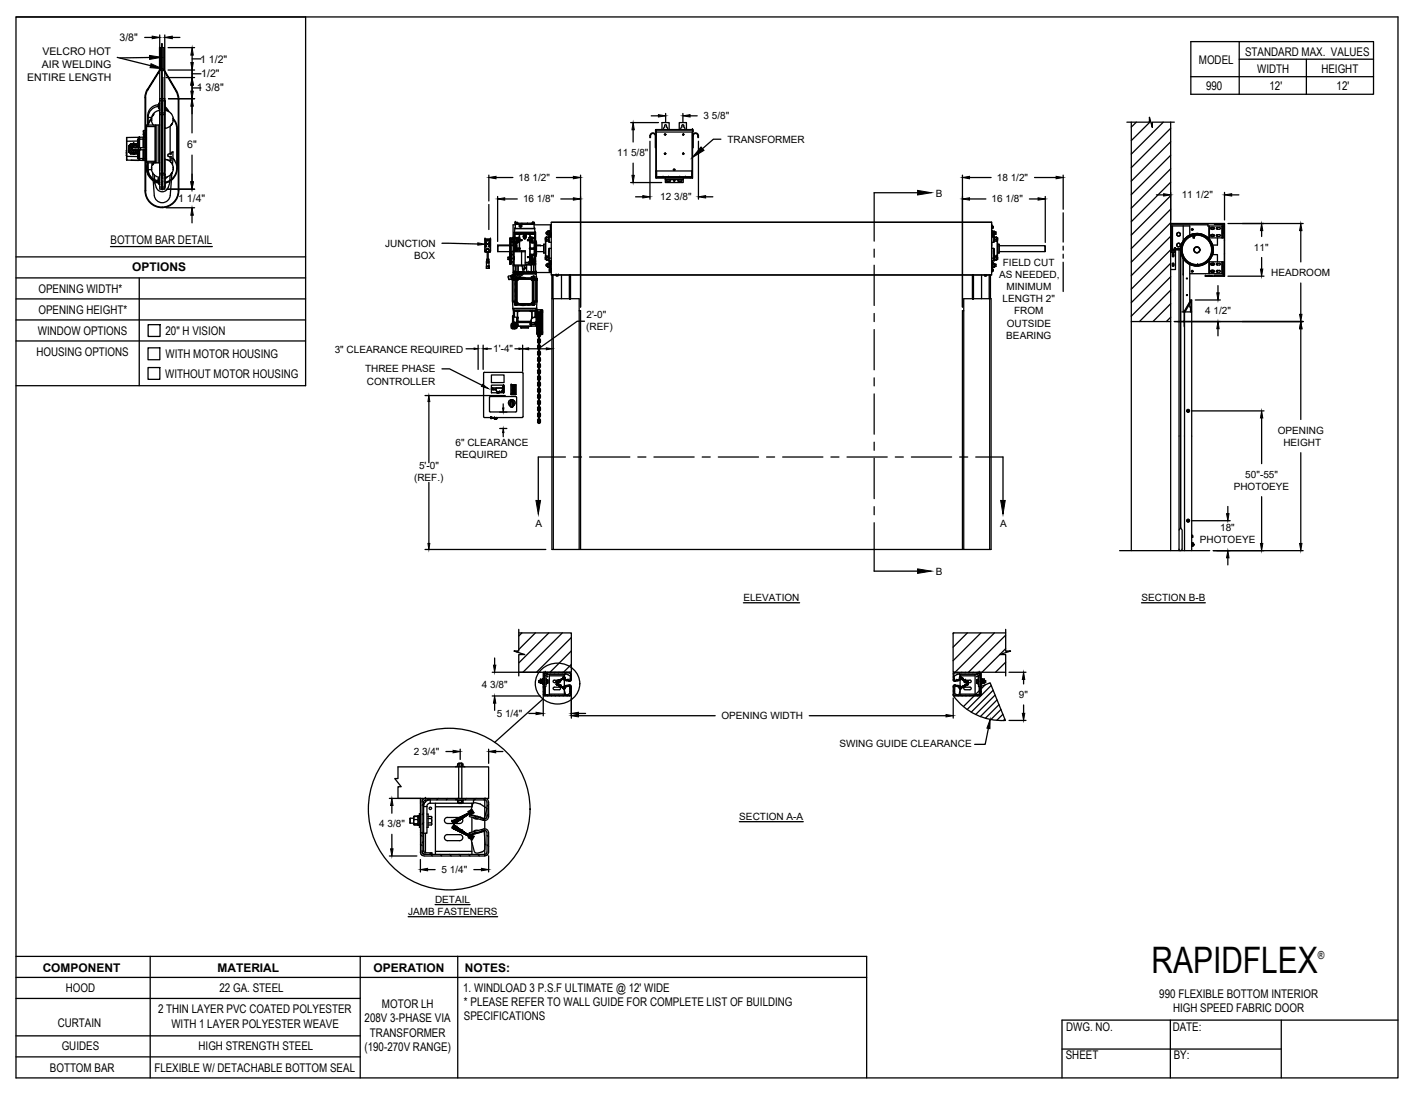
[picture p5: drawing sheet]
<svg xmlns="http://www.w3.org/2000/svg" width="279mm" height="216mm" viewBox="0 0 279 216" stroke-linecap="round" stroke-linejoin="round" font-family="sans-serif">
<defs><g id="words">
<text font-size="7.2" x="227.2" y="192">RAPIDFLEX</text>
<g font-size="2.4">
<text x="245.7" y="11.1">STANDARD MAX. VALUES</text>
<text x="236.6" y="12.7">MODEL</text>
<text x="238" y="17.8">990</text>
<text x="248.1" y="14.4">WIDTH</text>
<text x="250.5" y="17.8">12'</text>
<text x="260.7" y="14.4">HEIGHT</text>
<text x="263.7" y="17.8">12'</text>
<text x="21.8" y="48.2">BOTTOM BAR DETAIL</text>
<text x="26.1" y="53.6">OPTIONS</text>
<text x="7.6" y="57.8">OPENING WIDTH*</text>
<text x="7.6" y="62">OPENING HEIGHT*</text>
<text x="7.2" y="70.3">HOUSING OPTIONS</text>
<text x="7.5" y="66.1">WINDOW OPTIONS</text>
<text x="32.7" y="66.1">20&quot; H VISION</text>
<text x="32.7" y="70.7">WITH MOTOR HOUSING</text>
<text x="32.6" y="74.6">WITHOUT MOTOR HOUSING</text>
<text x="8.4" y="191.8">COMPONENT</text>
<text x="42.9" y="191.7">MATERIAL</text>
<text x="73.7" y="191.8">OPERATION</text>
<text x="91.7" y="191.8">NOTES:</text>
<text x="13" y="195.8">HOOD</text>
<text x="43.3" y="195.7">22 GA. STEEL</text>
<text x="91.4" y="195.7">1. WINDLOAD 3 P.S.F ULTIMATE @ 12' WIDE</text>
<text x="228.7" y="196.9">990 FLEXIBLE BOTTOM INTERIOR</text>
<text x="11.4" y="202.6">CURTAIN</text>
<text x="31.2" y="200">2 THIN LAYER PVC COATED POLYESTER</text>
<text x="33.8" y="202.8">WITH 1 LAYER POLYESTER WEAVE</text>
<text x="71.9" y="201.8">208V 3-PHASE VIA</text>
<text x="75.4" y="198.9">MOTOR LH</text>
<text x="91.5" y="201.4">SPECIFICATIONS</text>
<text x="91.5" y="198.5">* PLEASE REFER TO WALL GUIDE FOR COMPLETE LIST OF BUILDING</text>
<text x="210.4" y="203.6">DWG. NO.</text>
<text x="231.4" y="203.4">DATE:</text>
<text x="231.5" y="199.7">HIGH SPEED FABRIC DOOR</text>
<text x="12.2" y="207.3">GUIDES</text>
<text x="39.2" y="207.2">HIGH STRENGTH STEEL</text>
<text x="71.9" y="207.5">(190-270V RANGE)</text>
<text x="73" y="204.6">TRANSFORMER</text>
<text x="210.3" y="209.1">SHEET</text>
<text x="231.6" y="209">BY:</text>
<text x="9.8" y="211.5">BOTTOM BAR</text>
<text x="30.5" y="211.6">FLEXIBLE W/ DETACHABLE BOTTOM SEAL</text>
</g>
<text font-size="2.2" x="260.1" y="189.2">®</text>
<g font-size="2.1">
<text x="8.4" y="10.9">VELCRO HOT</text>
<text x="23.6" y="8.1">3/8&quot;</text>
<text x="5.4" y="15.9">ENTIRE LENGTH</text>
<text x="8.2" y="13.4">AIR WELDING</text>
<text x="39.5" y="12.3">1 1/2&quot;</text>
<text x="39.7" y="15.3">1/2&quot;</text>
<text x="38.8" y="18">1 3/8&quot;</text>
<text x="37" y="29.1">6&quot;</text>
<text x="35.2" y="39.9">1 1/4&quot;</text>
</g>
<g font-size="2">
<text x="138.8" y="23.6">3 5/8&quot;</text>
<text x="143.6" y="28.2">TRANSFORMER</text>
<text x="102.3" y="35.7">18 1/2&quot;</text>
<text x="121.8" y="30.8">11 5/8&quot;</text>
<text x="196.7" y="35.7">18 1/2&quot;</text>
<text x="103.2" y="39.9">16 1/8&quot;</text>
<text x="130.3" y="39.5">12 3/8&quot;</text>
<text x="184.7" y="38.8">B</text>
<text x="195.7" y="39.9">16 1/8&quot;</text>
<text x="233.2" y="39.2">11 1/2&quot;</text>
<text x="76" y="48.7">JUNCTION</text>
<text x="81.7" y="51.1">BOX</text>
<text x="197.9" y="52.6">FIELD CUT</text>
<text x="247.4" y="49.4">11&quot;</text>
<text x="197.1" y="54.9">AS NEEDED,</text>
<text x="197.8" y="59.7">LENGTH 2&quot;</text>
<text x="198.6" y="57.3">MINIMUM</text>
<text x="250.8" y="54.5">HEADROOM</text>
<text x="115.7" y="65.1">(REF)</text>
<text x="115.7" y="62.7">2'-0&quot;</text>
<text x="198.6" y="64.5">OUTSIDE</text>
<text x="200.1" y="62.1">FROM</text>
<text x="237.8" y="62">4 1/2&quot;</text>
<text x="66" y="69.7">3&quot; CLEARANCE REQUIRED</text>
<text x="97.3" y="69.5">1'-4&quot;</text>
<text x="198.6" y="66.8">BEARING</text>
<text x="72" y="73.5">THREE PHASE</text>
<text x="72.4" y="75.9">CONTROLLER</text>
<text x="89.9" y="88">6&quot; CLEARANCE</text>
<text x="252.1" y="85.6">OPENING</text>
<text x="253.2" y="87.9">HEIGHT</text>
<text x="81.7" y="94.9">(REF.)</text>
<text x="82.7" y="92.6">5'-0&quot;</text>
<text x="89.8" y="90.4">REQUIRED</text>
<text x="245.7" y="94.3">50&quot;-55&quot;</text>
<text x="243.4" y="96.6">PHOTOEYE</text>
<text x="105.7" y="104.1">A</text>
<text x="197.4" y="104.1">A</text>
<text x="236.7" y="107.2">PHOTOEYE</text>
<text x="240.7" y="104.8">18&quot;</text>
<text x="184.7" y="113.5">B</text>
<text x="146.7" y="118.5">ELEVATION</text>
<text x="225.2" y="118.5">SECTION B-B</text>
<text x="95.1" y="135.7">4 3/8&quot;</text>
<text x="201.1" y="137.8">9&quot;</text>
<text x="98" y="141.5">5 1/4&quot;</text>
<text x="142.4" y="141.9">OPENING WIDTH</text>
<text x="81.6" y="149">2 3/4&quot;</text>
<text x="165.6" y="147.4">SWING GUIDE CLEARANCE</text>
<text x="145.9" y="161.7">SECTION A-A</text>
<text x="74.8" y="163.3">4 3/8&quot;</text>
<text x="87.1" y="172.3">5 1/4&quot;</text>
<text x="85.9" y="178.1">DETAIL</text>
<text x="80.5" y="180.5">JAMB FASTENERS</text>
</g>
</g></defs>
<!-- layer: ANNOTATIONS -->
<g fill="none" stroke="#000" stroke-width=".25">
<path d="M23.1 11.3l6.6 1.7M28.6 7.4h1.4M29.5 11.3l-5.8 .1M31.5 6.9v26.9M32.5 6.9v26.9M32.8 15.3h5.6M33.2 9.4h5.2M33.2 13.8h5.2M33.3 19.5h5.1M34 7.4h1.5M37.9 14.6h1.7M37.9 17.4h1.7"/>
<path d="M37.9 11.6h1.7M32.8 37.3h5.6M37.9 21v5.2M37.9 30.6v5.3M96.5 34.6v5.1M97.9 35h3.3M98.2 38.8v8.8M99.6 39.3h2.5M109.8 35h3.3M110.7 39.3h2.4M114.6 34.6v26M124.4 24.2h5.5"/>
<path d="M124.4 36h6.2M124.9 25.6v2.4M124.9 32.2v2.4M125.4 38.8h1.4M128.2 27.9v11.4M128.5 22.9h1.4M131.3 22.4v1.7M134.7 22.4v1.7M136.2 22.9h1.4M137.8 27.9v11.4M139.2 38.8h1.5M142.2 27.5h-1.4l-2.2 1.8"/>
<path d="M189.9 34.6v26M191.3 39.3h3.2M191.3 35h4.3M203.1 39.3h1.7M204.1 35h4.3M206.2 38.8v9M209.8 34.6v6.7M228.2 38.5h1.4M231 38v5.4M241.6 38v5.4M243 38.5h1.5M32.8 41h5.6"/>
<path d="M37.9 42.5v1.5M87.2 48l7.1 .2M235.9 59.2h4.9M240.3 56.4v1.4M242.3 54.5h7.1M242.3 44.1h14.8M248.9 45.5v1.2M248.9 50.8v2.3M256.7 45.5v6.2M256.7 55.9v6.1M83.9 78.1h15.8M84.6 79.2v12.1"/>
<path d="M87.2 72.8h1.5l6.4 3.2M92 68.8h1.6M94.3 68.1v4.8M95.3 68.1v4.8M96.1 68.8h.8M99.3 79.7v.8M101.6 68.8h.8M103.1 68.1v5.2M104.3 68.8h3.5M115.3 63.4h-1.4l-7.7 5.4M231.7 63.5h25.4M240.3 64.9v1.4"/>
<path d="M256.7 64.9v17.9M84.6 95.2v12.1M98.6 84.6h1.4M98.6 81.3h1.4M99.3 85.4v.8M235.1 81.1h14.3M242.3 99.9v1.5M248.9 82.5v9M248.9 98v9.3M256.7 89.3v18M83.9 108.4h23.8M146.7 119h11.1"/>
<path d="M225.2 119h12.6M235.1 102.8h7.6M239.4 108.7h17.7M242.3 110.1v1.4M97.1 132.7h9.6M97.1 137.4h9.5M97.6 129.9v1.4M97.6 138.8v1.4M107.2 137.3v4M112.7 137.3v4.4M188.1 137.8v3.9M199.1 132.7h3.3"/>
<path d="M202 134.1v.9M202 139.1v1.7M76.8 157.6h6.2M77.3 159v1.5M88 148.3h1.4M90.8 147.8v2.1M96.4 147.8v2.8M97.8 148.3h1.4M104.4 140.8h1.4M114.1 140.8h1.4M114.1 141.2h27M159.7 141.2h27"/>
<path d="M195 143.7l-.6 3.2h-2.1M199.1 142.2h3.3M76.8 168.9h5.5M77.3 164.7v2.8M83 169.6v2.5M84.4 171.6h1.5M85.9 178.5h6.9M93.5 171.6h1.5M96.4 168.9v3.2M145.9 162.2h12.6M80.5 180.9h17.7"/>
</g>
<!-- layer: MOTOR LH -->
<g fill="none" stroke="#000" stroke-width=".25">
<path d="M222.4 24.1h4.4v-1l.6 2v-1h4.3M223.2 24.1v84.6M224.2 24.1l-1 1M227 24l-3.8 3.7M229.5 24.1l-6.3 6.3M231 24.1v84.6M231 25.3l-7.8 7.8M231 28l-7.8 7.8M231 30.6l-7.8 7.8M231 33.3l-7.8 7.8M231 36l-7.8 7.8M231 38.6l-7.8 7.8"/>
<path d="M95.7 49.7h.3M95.7 49.6h.3v-.4h.5v.4M95.7 49.5h.1M95.7 47.2h1.1M95.7 47.2v2.5M95.7 47.2h.1M95.8 49.6v.1M95.8 49.6h.1l-.1 .1M95.8 47.4l.1 .1zM95.8 48.6h.1M95.8 48h.1M95.8 48.1h.1"/>
<path d="M95.9 47.4h.1M95.9 47.5h.1M95.9 48.6h.1M95.9 48h.1M95.9 48.1h.1M96 52.6h.5M96 49.2l.2-.2 .3 .2M96 51.7v.2M96 53h.1M96 52.5v.5h.5M96 53h.5M96 52.5h.5"/>
<path d="M96 51.7h.5M96 51.9h.5M96 49.6v.1M96 51.9v.6M96 51.3h.2M96 51.3v.4M96.1 51.3h.1M96.1 49.7h.3M96.1 49.7h.1M96.1 49.7v1.6M96.2 51.3h.2M96.3 49.7v1.6"/>
<path d="M96.4 49.7h.1M96.4 51.3h.1M96.4 51.3l.1 .4M96.5 51.7v.2M96.5 51.7h.1M96.5 53h.1M96.5 49.7h.1M96.5 51.9h.1M96.5 51.9v.6M96.5 52.5v.1M96.5 52.6h.1M96.5 49.6v.1h-.5"/>
<path d="M96.5 49.6h.3M96.5 52.6v.4M96.5 48.6h.1M96.5 48h.1M96.5 48.1h.1M96.5 47.4h.1M96.5 47.5h.1M96.6 49.6v.1M96.6 48.6h.1M96.6 48h.1M96.6 47.5h.1M96.6 48.1h.1"/>
<path d="M96.6 47.4h.1M96.7 49.6l-.1 .1M96.8 49.6h.1M96.8 47.2h.1M96.8 47.2v2.4M96.8 47.2v2.5h-.3M98.2 49.7h2.4M98.2 48.5v.1M100.3 51.2h.3M100.3 50.8h.3M100.3 50.8v.4M100.3 54.5l.5-.1 .1 .7-.5 .1z"/>
<path d="M100.3 54.6l.1 .5M100.6 48.5h-2.4v1.2M100.6 48.4h-2.4v1.3M100.6 47.2h.1M100.6 50h.3M100.7 50.9l.1 .1zM100.7 51.2h.1h-.1M100.7 50.8h.1h-.1M100.7 50.7l.1 .1M100.7 50.5h.1zM100.7 50.3h.1zM100.7 51.8l.1 .1"/>
<path d="M100.7 50.1h.1M100.7 52h.1M100.7 49.9h.1zM100.7 47.1h.1M100.7 51.5h.1M100.7 51.7h.1M100.7 51.9h.1M100.7 50.7h.1M100.7 47.3h.1M100.7 51h.1M100.8 51.2h-.1h.1M100.8 50.7h.1"/>
<path d="M100.8 51.2h.1M100.8 51.5h-.1h.1M100.8 51.5h.1M100.8 50.5h.1M100.8 51.7h-.1h.1M100.8 51.7h.1M100.8 50.3h.1M100.8 50.1h-.1h.1M100.8 50.1h.1M100.8 51.8h.1M100.8 52h-.1h.1M100.8 52h.1"/>
<path d="M100.8 50h-.1h.1M100.8 47.2h.1M100.8 54.5h.1M100.8 47.1l.1 .2h.3M100.8 47.7l.4 .1M100.8 47v.8M100.9 47.3v.4h.3M100.9 47.7h-.1M100.9 47l-.1 5.1h-.1l-.1-5.1v5.1h.3v-4.3M100.9 49.7h2.7M100.9 48.5h.4M100.9 51.7h.4"/>
<path d="M100.9 50.3h.1M100.9 47h.1M100.9 48.4h.4M100.9 55h.1M100.9 50.3h.2M100.9 51.7h.1M100.9 51.7h.2M101 54.4h-.2l.1 .7 .2-.1M101 54.3l.2 .8M101.1 50.3h.2M101.1 55.1l-.1-.7 .1-.1 .2 .8h-.1M101.1 55.2h.1"/>
<path d="M101.1 55.1h.1M101.1 55.2h.6M101.1 59.4l.1 1.5M101.1 59.6h.1M101.1 59.6h.6M101.1 55.1v.1M101.2 55.2h.1M101.2 47h-.3l-.1 .1M101.2 55.2v4.2M101.2 47.9v.5M101.2 49.7v.5M101.2 51.7l.1 2.1"/>
<path d="M101.3 50.7h.1v.3M101.3 51h-.3h.3M101.3 49.5h2.3v3h-2.2v-3M101.3 54.2l.2 .9M101.3 54.3h-.2M101.3 51.2h.1M101.3 50.8h.1M101.3 50.2l-.1 .1M101.3 52.3h2.3M101.3 51.3h.1M101.3 49.4h.1M101.3 54.2l.1 .9"/>
<path d="M101.3 54.1h1.7M101.3 53.7v.4M101.3 54.1v.1M101.3 54h.1M101.3 54h1.8M101.3 53.7h.7M101.3 55.2h.1M101.3 54h1.7zM101.3 53.7h.1M101.4 55h.1M101.4 46.8h-.1v5.7h.1M101.4 51.1h.1"/>
<path d="M101.4 51v.2M101.4 46.9h-.2l.1 1M101.4 50.8h.1M101.4 52.2h.1M101.4 51.2h.1M101.4 55l-.1 .1M101.4 53.7v.2h1.4v-.2M101.4 53.8h1.4M101.5 55.2h.1M101.5 53.8h.1M101.5 53.7h.1M101.5 53.6v.2"/>
<path d="M101.5 55.2v4.2M101.5 45.8l4.1 .1M101.5 54.2l.1 .8zM101.5 45.8h4.1M101.5 53.8v.1M101.5 59.6v.5h.3v-.1M101.5 59.6h.3zM101.5 53.8h1.3M101.5 55.1h-.1M101.5 54.2l-.2 .1M101.5 46.2h.1M101.5 46.9h.1"/>
<path d="M101.5 46.9h.7l.1 .4M101.5 47l.7 .2M101.6 47.6l-.1 .2M101.6 47.6h.1M101.6 47.2v.4M101.6 47.6h.3M101.6 47.2h.3M101.6 47.1h.5M101.6 45.1l-.1 .7M101.6 45.1h3.9M101.6 47.8h.1M101.6 47.8v1.3"/>
<path d="M101.6 49h.8M101.6 49.1v.1M101.6 55.2h.1M101.6 46.1v3.4M101.6 46.2h.1M101.6 46.2h.9M101.6 45.1h.1M101.6 49h.1M101.6 47.9h.1M101.6 45.9v1h.5M101.6 49.2v.3M101.6 49.2h.1"/>
<path d="M101.6 49h.9M101.6 55h-.1M101.6 47.9v1.1M101.7 55.2h.1M101.7 49h.9h-.2M101.7 47.9h.1M101.7 49.1h.1M101.7 49.1l-.1 .1M101.7 43.9v.1M101.7 49.1h.8M101.7 43.9h.2M101.7 43.9h.1"/>
<path d="M101.7 55.1v.1M101.7 59.4v.2M101.7 44.4h-.5v2.5M101.7 54.1l.4 .1M101.7 54.2h-.1M101.7 54.1l.2 .8M101.8 49.4h.1M101.7 49.5h.1M101.7 49.3h.1M101.7 44.2v.1M101.7 56.7l.1 1.1-.2-.5zM101.7 55.5v1"/>
<path d="M101.7 55l.1 .1h-.3M101.7 56.7h.1M101.7 55.6h.1M101.7 56.5h.1M101.7 55.6v.9M101.7 59.9l.3 .3M101.8 58v.7M101.8 59v.5M101.8 55.1h.1M101.8 55.1v4.8M101.8 55.2h-.7v4.2h.6M101.8 53.6l-.5 .1"/>
<path d="M101.8 46.1h1.5v.4M101.8 52.5v1.2h.2h-.7M101.8 48.4h.1M101.8 49h.1M101.8 48.9v.1M101.8 48.9h.1M101.8 48.5v.1M101.8 48.5h.1M101.8 48.6l.1 .1M101.8 48.6h.1M101.8 48.1h.1M101.8 48.7h.1"/>
<path d="M101.8 48.8h.1M101.8 45.9v.2M101.8 48.7v.3M101.8 48.7l.1 .1M101.8 46.1l-.2 .1M101.8 44h-.2v.2h.4M101.8 48.3h.1M101.8 48.1l.1 .1zM101.8 49.3h.1M101.8 54.1l.1 .8M101.8 48h.1l-.1 .1zM101.8 54.9l-.1 .1"/>
<path d="M101.8 48h.1M101.8 48.9l.1 .1M101.9 44h.2M101.9 44l-.1 .2M101.9 48.9h.1M101.9 48.5h.1M101.9 48.6h.1M101.9 48.6l-.1 .1M101.9 47.2v.4M101.9 44v.3M101.9 48.5l-.1 .1M101.9 59.7l.1 .1-.1-.1"/>
<path d="M101.9 59.7h.1M101.9 48.4h.1M101.9 48.8h.1M101.9 49.4h.1M101.9 49.5h.1M101.9 49.3h.1M101.9 55.4v4.3M101.9 48.3h.1M101.9 48.7h.1M101.9 48.1h.1M101.9 48.7v.1M101.9 47.4h.2"/>
<path d="M101.9 54.9h3.2l.1 .1v5l-.1 .1-3.2-.1zM101.9 49h.1M101.9 48.5v.1M101.9 48.6v.1M101.9 43.9v.1M101.9 44.2h.1M101.9 55.4h.1M102 49.3h.1M102 49.4h.1M102 49.5h.1M101.9 44.2v.1M101.9 44.2h1.1"/>
<path d="M101.9 59.7l.3 .2M102 44.2h.3M102 44.2h.1M102 46.2h.2M102 46.2h.1M102 55.3l-.1 .1M102 54.8l-.3 .3M102 53.8h.1M102 55.2l-.1 .2M102 55.4l.3-.3h2.5l.3 .3v4.3l-.3 .2h-2.5l-.3-.2zM102 55.3h.1M102 59.8l.2 .1"/>
<path d="M102 54.8h.1M102 53.8h.4M102 53.6h.1M102.1 49.4h.1M102.1 49.3h.1M102 53.6v.2M102.1 53.8h.1M102.1 47.1h.1v.6h-.1M102.1 47.2h.1M102.1 47.2v.4M102.1 47.6v.2h-.5M102.1 47.6h.1"/>
<path d="M102.1 46.9l.2 .1M102.1 46.9h-.5M102.1 47.9h-.4M102.1 54.2l.1 .6M102.1 44h.1M102.1 59.9l.2 .2-.1-.2M102.1 55.1l-.1 .1M102.1 53.6h.3v.2M102.1 45.9h-.7v7.7M102.1 44v.2M102.1 53.6v.2M102.2 44h1.9"/>
<path d="M102.2 53.8h.1M102.2 46.2h.1M102.2 54.8h.1M102.2 55.1l-.2 .2M102.2 59.9h2.7M102.2 55.1h.1M102.2 54.8h-.1M102.2 53.6h.1M102.2 52.5v1.1M102.3 53.8h-.1M102.3 53.8h.1M102.3 44.2h.1"/>
<path d="M102.3 44.2v.1M102.3 47.8l-.2 .1M102.3 55l-.1 .1M102.3 55h.1M102.3 47.3v.2M102.3 47.5h.1M102.3 47.3h.1M102.3 47.1v.2M102.3 47.8v-.1v.1M102.3 47v.1M102.3 47h.1M102.3 47.8h.1"/>
<path d="M102.3 55h2.5M102.3 47.5l-.1 .4h-.6M102.3 47.8l-.7 .1M102.3 47h.2M102.3 47.8h.2M102.3 47.3h.2M102.3 54.2h.3v.4l-.2 .1zM102.3 47.5v.2M102.3 47.3h.3M102.3 54.2h-.2M102.3 53.6v.2M102.4 53.8h.1"/>
<path d="M102.4 49l-.8 .1M102.4 49.1h.1M102.4 53.7h.2M102.4 54.7l-.2 .1M102.4 53.7h.7M102.5 47.3l-.2 .2M102.5 46.2h.1M102.5 49.1v.1M102.5 49h.1M102.5 47.5h-.2M102.5 47.3h.1M102.5 46.2v1.1"/>
<path d="M102.5 47.5v.2M102.5 47.8v1.2M102.5 49.1v.4M102.5 47.3h.4M102.5 47.5h.1M102.5 46.2h-.9v1M102.5 47.8v1.4M102.5 49.1h-.8M102.5 49.1h.1M102.5 47h.1M102.5 47v.1M102.5 47.1h.1"/>
<path d="M102.5 47.5v.3M102.5 47.7v.1M102.6 49.1h.1M102.6 53.8h-.1M102.6 44.4h.1a.16 .16 0 0 1 .2 .2 .16 .16 0 0 1-.2 .1M102.6 47.5h-.3M102.6 44.4a.2 .2 0 0 1 .3 .2 .2 .2 0 0 1-.3 .2M102.6 47.3h.4v.2h-.4M102.6 47.3h.1M102.6 49h.1M102.6 47.5h-.1M102.6 53.7v.1"/>
<path d="M102.6 53.7h.1M102.6 53.7h.2M102.7 54.8l.4-.1 .5 .1M102.7 54.8h.1M102.7 54.8h.9M102.7 44.4h.1M102.7 46.2h.1M102.8 44.4a.22 .22 0 0 1 .2 .2 .22 .22 0 0 1-.2 .2h-.2M102.8 44.4h.1M102.8 53.8h.1M102.8 46.2h.5l.1 .3M102.8 46.2h-.3v.8"/>
<path d="M102.8 53.8v.1M102.8 53.7v.1M102.8 53.7h.1M102.8 53.7h.3M102.9 47.5h.1M102.9 47.5h-.3M102.9 49.5v3M102.9 47.5h-.4M103 47.5h.1M103 47.3h-.4M103 44.2h1.1M103 44v.3"/>
<path d="M103.1 52.5v.6h.3l.1-.6M103.1 53.6a.71 .71 0 0 1-.5 .7M103.2 53.1v.5M103.2 53.6h-1.2M103.2 53.6h.2M103.3 54.1h2.5M103.3 54h2.4M103.3 46.1h.1M103.3 46.1l-.8 .1M103.3 46.5v.2l.1 .2M103.3 46.5l-.1 .2 .2 .2M103.4 46.5h.1"/>
<path d="M103.4 53.7h1.3M103.4 53.7h.8M103.4 46.9h.1M103.4 53.1v.5M103.4 47l.1 .1 .2-.1M103.4 53.6a.94 .94 0 0 1-.8 .9M103.4 46.9a.16 .16 0 0 0 .1 .3 .16 .16 0 0 0 .2-.2M103.4 46.9v.1M103.4 52.9h.3M103.5 52.9h.1M103.5 53h.1zM103.5 52.9h.1z"/>
<path d="M103.6 52.1h.8v-.3a.18 .18 0 0 1 .2-.2 .18 .18 0 0 1 .2 .2v.3l.5 .1h-1.4v1.5M103.6 52.9l-.2 .1M103.7 46.9v.1M103.7 47h.1M103.7 46.9h.1M103.7 46.5h.1M103.7 46.5l.1 .2-.1 .2M103.8 46.1l.6 .1M103.8 46.1h.1M103.8 46.1l-.1 .4M103.8 46.1l-.1 .1M103.8 46.2l-.1 .3"/>
<path d="M103.9 53.6h1.1M104.1 44h.8M104.1 44v.3M104.1 50.7h.1M104.1 47.5h.1M104.1 47.5h.4M104.1 50.8h.4M104.1 47.3h.5M104.2 50.7h.4M104.2 50.8h.4M104.2 47.5h.4M104.2 53.7h.1"/>
<path d="M104.2 53.7l.1 .2h1.3v-.2M104.2 53.8h.1M104.2 53.7h.5M104.2 47.3h.1M104.3 53.8h.1M104.3 53.7v.1h1.3M104.3 53.8h1.3M104.3 47.3h.5M104.3 53.8v.1M104.3 46.2h.3v.6l-.2 .1v.4h-.3v.2h.4M104.4 46.2h.2M104.4 46.2h-.6"/>
<path d="M104.4 47.3h.1M104.4 46.9h.4M104.4 51.8h-.8M104.4 51.8h.1M104.4 53.7l.1 .1M104.5 50.6l-.4 .1v.1h.4M104.5 50.6l-.3 .1M104.5 51.6h.1M104.5 49h.1M104.5 47.5h.1M104.5 50.6h.1M104.5 50.8h.1"/>
<path d="M104.5 46.8v.1M104.5 50.8h.2M104.5 47.5h.2M104.5 49.1h.1M104.6 50.6v.1M104.6 50.8h.1M104.6 52.3h.2v1.3M104.6 47.8v2.5M104.6 51.1v.5l-.2 .2M104.6 51.6h.1M104.6 46.8h.1M104.6 49h.1"/>
<path d="M104.6 51.1h.1M104.6 51.1v.1M104.6 47.8h.1M104.6 50.3h.1M104.6 50.3v.3M104.6 47.5h.1v.2M104.6 47.5v1.5M104.6 50.8v.8M104.6 50.9h.1M104.6 47.8h.2M104.6 49.2h.1M104.6 50.6h.1"/>
<path d="M104.6 47.5h.1M104.6 46.2h.1M104.6 49h.9M104.6 50.7h.1M104.6 49.1h-.1M104.6 49.1h.1M104.6 49.1v.1M104.6 46.8l.2 .1M104.6 50.8v.1M104.6 50.3h.2M104.6 46.2v.6M104.6 49.1v1.5"/>
<path d="M104.6 51.2h.2M104.6 46.2h.9M104.6 49.1h.8M104.6 50.7l.2 .1M104.6 47.3l.2 .2M104.6 47.3h.2M104.6 50.7h.2M104.6 52.2l-.7 .1M104.6 53.8h.1M104.6 49.1h-.1h.9M104.7 53.8h.3M104.7 53.8h.1"/>
<path d="M104.7 53.8h-.1M104.7 51.6h.1M104.7 51.6l.1 .2M104.8 47.5h.1M104.7 50.9l.1 .1M104.7 47.5l.1 .2M104.7 50.7h-.2M104.7 46.9h.1M104.7 47.7l.1 .1M104.7 51l.1 .1M104.7 50.9h.1M104.7 50.6h.1"/>
<path d="M104.7 50.6v.1M104.7 47.5h.1M104.7 50.8h.1M104.7 50.8v.1M104.7 50.7h.1M104.7 50.4v.2M104.7 50.9v.1M104.8 50.8h.1M104.8 46.9h.1M104.8 53.8h.1M104.8 47.7h-.1M104.8 51h-.1"/>
<path d="M104.8 50.7h.1M104.8 46.9h.7M104.8 50.3v.2M104.8 51l.1 .2M104.8 47.7v.1M104.8 47.8h.1M104.8 50.5h.1M104.8 50.3h.1M104.8 47.8l.2 .1M104.8 51.2h.1M104.8 46.9h.2M104.8 55l.1 .1"/>
<path d="M104.8 55h.1M104.8 50.5l-.1 .1M104.8 47.3h.1M104.8 47.1h.1M104.8 52h.1M104.8 47.1v.2M104.8 54.6h.8v.5h-.3v-.5M104.9 52.2h.1M104.8 51.8v.3h.2M104.8 53.6h.1M104.9 55.1l.2 .3M104.9 51.2l-.1 .1h.1"/>
<path d="M104.9 53.6h.1M104.9 52.3v1.5M104.9 53.8h.1M104.9 44.2h.2M104.9 44.2l-.1 .1M104.9 44.2h.1M104.9 59.9h.1M104.9 59.9l-.1 .2 .1-.2M104.9 55.1h.1M104.9 51.3h.1M104.9 51h.1M104.9 47.6h.1"/>
<path d="M104.9 46.2h.2M104.9 46.2h.1M104.9 51.5l-.2 .1M104.9 51.2h.1M104.9 44h.3M104.9 55.1l.2 .1M104.9 45.9h.8v7.7M104.9 51.2l.1 .1M104.9 44v.2M105 53.8h.1M105 50.2l-.2 .1M105 46.9h.1"/>
<path d="M105 50.2h.4M105 46.9l-.2 .2M105 51.2l.5 .1M105 47.9h.4M105 53.6h-.3v.2M105 47.1h-.1v.6h.1M105 50.5h-.1v.5h.1M105 51h.1M105 50.5v.5M105 47.2v.4M105 47.1h.5M105 50.7h.5"/>
<path d="M105 47.4h.5M105 47.6v.2h.5M105 51v.1h.5M105 53.6v.2M105 53.7h.8M105 54.8l.3 .3M105.1 55.2v.2M105.1 55.3h.1M105.1 59.8l-.2 .1M105.1 54.8l-3.1 .1M105.1 54.8h.1M105.1 52.1h.1"/>
<path d="M105.1 54.8v.1M105.1 53.8h.1M105.1 46.2h.1M105.1 59.7l-.2 .2M105.1 51.4h.1M105.1 51.4l-.4 .2M105.1 44.2h.1M105.1 59.7v.1M105.1 55.4h.1M105.1 59.7h.1M105.1 44.2v.1M105.1 55.4v4.3"/>
<path d="M105.2 43.9h.1M105.2 43.9h.2M105.2 43.9v.1M105.2 55.4v4.3M105.2 44l.1 .2M105.2 54.6h-.4l.1 .2M105.2 54.6h.1M105.2 54.5h.2zM105.2 44v.3M105.2 54.5v.1M105.2 59.9h.1M105.2 55.1l.1 4.8"/>
<path d="M105.3 44h.2v.2h-1.4M105.3 52.2h.1M105.3 52.2h-.4M105.3 46.1h.2M105.3 59.9l-.3 .3M105.3 54.6h.1M105.3 45.9v.2h-1.5M105.3 52.1h.1M105.3 52.2v1.5M105.3 55.1h.1M105.3 52.2v1.5h-.3h.7M105.3 53.6l.5 .1"/>
<path d="M105.3 55.2h.7M105.3 59.4h.7M105.3 60v.1M105.3 44.2l.1 .9M105.3 51.4h.2M105.4 52.1h-.1M105.4 52.1h.1M105.4 44.3h-3.7v.8M105.4 44.4h3.4M105.4 55.2h.1M105.4 59.6h.5M105.4 59.6h.2v.5h-.3"/>
<path d="M105.4 43.9v.1M105.4 54.5v.1M105.4 55.1v.1M105.4 59.4v.2M105.4 54.6h.2M105.4 59.6h.2M105.4 50.2h.1M105.4 49h.1M105.4 47.9h.1M105.4 47.9v1.1h-.8M105.4 49.1v1.1M105.4 50.2l.1 .1"/>
<path d="M105.5 55.2h.5v4.2M105.5 47.9h.1M105.5 45.9h.1M105.5 55.2h.1M105.5 46.2h.1M105.5 51.3h.1M105.5 53.8h.1M105.5 46.9h.1M105.5 52.1h.1M105.5 46.2h-.9M105.5 45.1l.1 .7M105.5 45.1h.1"/>
<path d="M105.5 45.9v.3M105.5 47.8h.1M105.5 50.4h.1M105.5 47.8v2.6M105.5 52.2h-.2M105.5 49.1h-.1M105.5 49h-.9l.9 .1M105.5 50.2l-.6 .1-.1 .5 .1 .4h.6M105.5 52h.1M105.5 51.4h.1M105.5 51.4h-.4M105.5 52.2l-.2 .1"/>
<path d="M105.5 52.2h.2M105.5 46.2v.7M105.5 52v.1M105.5 46.1l.1 5.5M105.5 47.2v.4zM105.5 51.5h.1M105.5 50.5v.5zM105.5 46.9l-.6 .1-.1 .3 .1 .5 .6 .1M105.5 50.4h-.5v.1h-.1M105.5 51.3v.2M105.5 51.5l.1 .1M105.5 46.9h-.7"/>
<path d="M105.5 46.9l.1 .9M105.5 47l-.6 .2M105.5 51.6v.3M105.6 45.9h.1M105.6 51.9l-.1 .3M105.6 52l-.1 .1M105.6 50.4l-.1 .9M105.6 51.9l-.1 .1M105.6 53.8h.1M105.6 45.8v.1M105.6 55h.3M105.6 53.8v.1"/>
<path d="M105.6 55.2h.1M105.6 53.9h.1M105.6 53.6v.2M105.6 55.2v4.2M105.6 53.7h.1M105.7 51.6h.1M105.7 52.1h.1M105.7 47.6h.1M105.7 54h.1M105.7 53.7h.1M105.7 47.6v2.9M105.7 55.2h.1"/>
<path d="M105.8 53.7h.1M105.8 53.7v.4M105.8 54.1l.1 .9M105.8 48h.1M105.8 50.2h.1M105.8 53.8h3M105.8 48v2.2M105.9 48h.1M105.9 50.1l-.1 .1M105.9 48.4h.8v.1M105.9 55.2h.1M105.9 50.1h.1"/>
<path d="M105.9 48v2.1M105.9 49.7h1.4M105.9 55.2v4.2M105.9 59.6v1.4M105.9 55v.2M105.9 59.4v.2M106 55.2h.1M107.3 48.5h-1.4M107.3 48.2v1.7M107.3 49.9h.3M107.3 48.2h.3M107.6 50.5h.1"/>
<path d="M107.6 50.7h.2M107.6 51.2h.2M107.6 46.9h.2M107.6 47.4h.2M107.6 50.7v.5M107.6 46.9v.5M107.6 47.6v2.9M107.7 47.6h-.1M107.7 47.6h.5M107.7 50.5h.5M107.7 47.6v2.9M107.8 46.8h.1"/>
<path d="M107.8 46.8v.8v-.3M107.8 46.8v.1M107.8 46.8h.4v.1M107.8 50.6v.7M107.8 51.4h.1M107.8 50.8h.4v.4h-.4zM107.8 51.2v.2h.4M107.8 50.5v.3M107.9 45.8l-.2 .2 .2 .2M107.9 52.1l-.2 .2 .2 .2M107.9 52.1h.1M107.9 45.8h.1"/>
<path d="M107.9 46.2h.1M107.9 52.5h.1M108 46.2h.1M108 45.8v.4M108 52.1v.4M108 52.5v.1M108 52.1h.1M108 45.8h.1M108 52.6h.1M108 52.1v.5M108.1 52v.8M108.1 52.8h.1"/>
<path d="M108.1 45.6h.4v.2h-.4zM108.1 45.8v.4h.3M108.1 46.2v.2h.4M108.1 52.1h.4v.5h-.4zM108.1 52.6v.2h.4v-.2M108.1 45.6v.8M108.2 51.2v.2M108.2 46.9v.7M108.2 46.9l-.4 .1v.3h.4M108.2 50.5v.3M108.2 51.4h.1M108.2 46.8h.1"/>
<path d="M108.2 50.5h.1M108.2 47.5v.1M108.2 47.6l.2 .2h.4M108.2 49.6h.1M108.2 49.6v1.9l.1-1.9M108.3 47.5l-.1 .1M108.3 51.4h.1M108.3 49.6h.1M108.3 46.8h.1M108.4 49l-.1 .6M108.4 49l-.2 .6M108.4 51.4h.4"/>
<path d="M108.4 50.9h.4M108.4 49h.4M108.4 46.8h.4M108.4 49v3M108.4 50.9h-.1M108.4 46.4v1.4l-.1-1M108.4 52.8v1M108.4 52h-.3v.1M108.5 52l.1 .1h.2M108.5 53.4l.1 .2h.2v-.2M108.5 46.1h.1v.3l.2-.1-.2-.3h.2v.1M108.5 46.4l.1 .1"/>
<path d="M108.5 52.1v-.1v.9h.1M108.5 53.2v.2M108.5 51.8v.2M108.5 46.1v.3M108.5 45.6v.1M108.5 52.8h.1M108.5 46.4h.1M108.5 52.7v.1M108.6 53.2h.2v.2h-.2zM108.6 51.6v.5M108.6 53.1v.5M108.6 46v.5"/>
<path d="M108.6 45.5h-.1v.6v-.3M108.6 44.4v1.6M108.6 46.5v.2M108.6 51.4v.2M108.6 52.1v1M108.6 53.6v.2M108.8 51.8h-.2v.2h.2M108.8 51.6v.1M108.8 51.6l-.3 .2M108.8 53.1h.1M108.8 53.1l-.3 .1M108.8 46.4h.1"/>
<path d="M108.8 46h.1M108.8 43.9h86.9v10.4h-86.9zM108.8 51.7v.4M108.8 53.1v.1M108.8 46.4l-.2 .1M108.8 46.7h-.6v.9M108.8 52.1h.1M108.8 53.5v.1M108.8 46.4v.1M108.8 54.3h86.9M108.8 43.9h86.9M108.9 54.3v4.5h.1"/>
<path d="M109 54.3v4.6M109.1 54.3v4.6M109.2 58.9v49.5M109.7 54.3h.1M109.8 54.3v.2h.3v-.2M110 54.3v.2M110.2 54.3h.1M110.8 54.3v4.6M112.4 58.9v-4.6v4.6M112.5 58.9v-4.6v4.6M112.5 54.3v4.6v-4.6M112.5 54.3v4.6"/>
<path d="M112.6 54.3v4.6M191.9 54.3v4.6v-4.6M192 58.9v-4.6v4.6M192 54.3v4.6v-4.6M192 54.3v4.6M192.1 58.9v-4.6v4.6M192.1 54.3v4.6M193.7 54.3v4.6M194.3 54.3h.4M194.3 54.3v.2h.3v-.2M194.5 54.3v.2M195.2 54.3v4.6"/>
<path d="M195.3 58.9v49.5M195.3 54.3v4.6M195.4 54.3v4.6M195.7 48.5h.1M195.7 49.7h.1M195.7 52h.1M195.7 51.8h.1M195.7 46.8h.4M195.7 53.8h.1M195.7 52.1h.1M195.7 50h.1M195.7 51.7h.1"/>
<path d="M195.7 44.4h.1M195.7 48.1h.1M195.7 44.3v.1M195.7 45.5h.1v.5h.4l-.1 .3h-.1M195.7 51.4h.4M195.7 46.7h.4M195.7 53.5h.1M195.7 45v.1M195.7 46.4v.1M195.7 50.9h.4M195.7 49h.4v2.4M195.7 44.4v9.4"/>
<path d="M195.7 44.6l.2 .1zM195.7 53.2v.2h.2v-.2l-.2-.1h.2v.1M195.7 53.4v.2l.2-.2M195.7 44.7v.3M195.7 46.1v-.1l.2 .1M195.7 51.8v.2h.2v-.2l-.2-.1h.2v.1M195.7 52v.1h.2M195.7 53.1h.1M195.7 44.6h.1M195.7 46h.1M195.8 52.7h.1M195.8 52.1v.2"/>
<path d="M195.8 52.1h.1M195.8 52.1v.8h-.1M195.8 46.5h-.1M195.8 45.6h.1M195.9 44.7v.3l-.2 .1M195.9 45l-.2 .1M195.9 46.4l-.2-.1v-.2h.2v.3M195.9 52v.1M195.9 44.6v.5M195.9 46v.4M195.9 51.7v.4M195.9 53.1v.4"/>
<path d="M195.9 46.4l-.2 .1M195.9 52h.1M195.9 53.2h.1M195.9 53.4h.1M195.9 51.8h.1M195.9 46.1h.1M195.9 46.4h.1M195.9 44.9h.1M195.9 44.7h.1M195.9 46.4v.1M195.9 46.1l.1 .2M195.9 51.8l.1 .2"/>
<path d="M195.9 44.7v.2M195.9 53.2v.2M195.9 46.1v.3M195.9 51.8v.2M196 52l.2 .1-.1 .2h-.3v.4h.3v-.4M196 46.3l-.1 .1M196 52h-.1M196.1 46.7v.1M196.1 50.9h.1M196.1 46.7v1.1l.1-1.1v.9M196.1 47.5l.1 .1M196.1 52.7h.1"/>
<path d="M196.1 52h.1M196.1 46.3l.1 .1M196.1 45.6l.1 .8M196.1 51.4h.1M196.2 49.6h.1M196.2 49.6v1.9v-1M196.2 52h.1M196.2 52.7h.1M196.2 49.6l-.1-.6 .1 .6M196.2 47.6l-.1 .2h-.4M196.2 52.7h-.4M196.2 45.8l-.1-.2h-.3v.3"/>
<path d="M196.2 45.8l-.1 .1M196.2 46.4h-.3M196.2 47.6h.6M196.2 46.4h.1M196.2 45.8h.3M196.2 46.2h.3M196.2 52.6h.3M196.2 52.1h.3M196.2 47.6h.1M196.2 49.6v.9M196.2 52v.7M196.2 50.6l.4-.1 .1 .2-.4 .1z"/>
<path d="M196.2 50.5h.1M196.2 46.8h.1M196.2 51.3l.1 .1M196.3 47.6h.1M196.3 46.9h.3v.4h-.3zM196.3 47.3l-.1 .2M196.3 46.9v-.1h.3v.1M196.3 50.8v.4M196.3 51.2v.2M196.3 50.5h.1M196.3 50.5l-.1 .1M196.5 45.8v.4"/>
<path d="M196.5 52.1v.5M196.6 50.8v.4h-.3M196.6 51.2v.2h-.3M196.6 50.5h.1M196.6 50.5h.2M196.6 50.5v.9M196.6 46.8v.8v-.3M196.7 50.7h.1M196.7 51.2h.1M196.7 46.9h.1M196.7 47.4h.1M196.8 47.6v2.9"/>
<path d="M196.8 48.2h.3v1.7h-.3M196.8 50.7v.5M196.8 46.9v.5M197.1 48.2v1.7M197.2 48.5h9v1.2M206.2 48.5v1.2h-9M231 48.5h.1M231 44.4h7.3M231 49.4h.9M231 44.1h10.6M231 44.6h3.8v1.8M231 49.6h.9"/>
<path d="M231 49.8h.9M231 41.3l-7.8 7.8M231 44l-7.8 7.7M231 46.6l-7.8 7.8M231 49.3l-7.8 7.8M231 52l-7.8 7.7M231 54.6l-7.8 7.8M231 57.3l-6.2 6.2M231 59.9l-3.5 3.6M231.1 44.6l.1 4.7M231.1 49.3h.1M231.1 49.3h1.9"/>
<path d="M231.1 49.3h.6M231.4 44.6v4.7M231.6 50.3v.1M231.6 52.2v.1M231.6 50.2l-.1-.2-.2 .2 .1 .5 .2-.1M231.6 52l-.1-.1-.2 .1 .1 .5 .2-.1M231.6 50.2v.4M231.6 52v.5M231.6 44.1h.1M231.7 49.3h.1M231.7 49.1h.1M231.7 49.1v.2"/>
<path d="M231.7 49.1h.2M231.8 49.3h.1M231.8 49.1l.2 .1-.2-.1M231.8 49.2h.1M231.8 49.1l1.1 .1h-1.1M231.8 49.1h.1M231.8 49.2h1.1M231.8 49.1v.2M231.8 49.3l-.2 .1M231.9 49.2h.1M231.9 49.3v.1M231.9 49.3h.1"/>
<path d="M231.9 49.1h.1M231.9 49.4v3.8h-.9M231.9 49.2v.1M232.6 49.3v59.4M232.9 49.2h.1M232.9 49.2l-1.1 .1M232.9 49.2h-1.1h1.1M233 49.3v54.9M233 49.3a3.2 3.2 0 0 1 3.7-3.2 3.2 3.2 0 0 1 2.5 4.3M233 49.3h.1M233.2 49.3h.1M233.4 50.3l-.1 .1"/>
<path d="M233.5 54.3h.1M233.5 44.6v2.9M233.5 47.6h.1M233.5 47.7h.1M233.5 48.2h.1M233.5 50.4h.1M233.5 50.9h.1M233.5 51v10.6M234.8 59.9v.7h.2M234.8 52.1h.1M234.8 46.5h.1M234.8 54h6.6"/>
<path d="M234.8 46.7v.1M234.8 51.9h.1M234.8 52.2v7.4M234.8 59.2h.3v49.5M234.9 59.4l-1.1 2M235 59.2v2.4M235.4 46.5h.4M235.4 46.9h.3M235.4 46.7v.2M235.5 46.5a2.91 2.91 0 0 1 3.5 3.3 2.91 2.91 0 0 1-4.5 1.9 2.91 2.91 0 0 1 .2-4.9l.6-.3M235.5 46.5l.1 .2M235.5 46.5l-.1 .2h.4v-.2h-.2"/>
<path d="M235.7 46.7v.2M235.8 46.5h.1M236.1 46.4h.1M236.3 52.2h.1M236.9 52.2l-.3 .2M236.9 44.1h.1M237.3 46.4l-.1 .1M237.8 54.4v.1M237.8 54.5h1.4zM237.8 54.5h.1M237.8 54.5h3.8M238.3 44.1v.5h3.1"/>
<path d="M238.5 54v-2.3h2.9v2.6M238.6 44.6v2.3M238.6 51.7v2.3M238.9 48.4h.1M238.9 50.2h.1M239 46.3l-.2 .2 .3 .2M239 46.3h.1M239.1 44.9v.1M239.1 52.2l.1 .1M239.1 44.9l-.3 .2 .3 .2M239.1 53.4l-.3 .1 .3 .2M239.1 52v.1"/>
<path d="M239.1 52.1l.1 .2 .3-.1M239.1 52.1l.3-.2 .1 .3M239.1 52v.2M239.1 50.4h.1M239.1 50.4a3.2 3.2 0 0 0-3.4-4.2 3.2 3.2 0 0 0-2.1 5 3.2 3.2 0 0 0 5.4-.5M239.1 50.4l-.1 .2M239.1 50.4a3.2 3.2 0 0 0-3.4-4.2 3.2 3.2 0 0 0-2.1 5 3.2 3.2 0 0 0 5.4-.6M239.2 50.4h.1M239.2 52l-.4 .1 .4 .2M239.2 48.4h.1M239.2 50.2h.1M239.2 50.4a3.2 3.2 0 0 0-3.5-4.3 3.2 3.2 0 0 0-2.1 5.1 3.2 3.2 0 0 0 5.5-.5"/>
<path d="M239.2 50.3l-.2 .3M239.2 50.4l-.2 .3M239.2 50.3v.1M239.2 50.4l-.1 .2M239.2 50.4a3.2 3.2 0 0 0-2.5-4.3 3.2 3.2 0 0 0-3.8 3.2v54.9M239.3 49.8l-.3 .2M239.3 50.2h.9v1.5M239.4 53.4l.2 .1-.2 .2M239.4 46.3h.1M239.4 44.9h.1M239.4 46.4l-.2-.1-.2 .2 .2 .2 .2-.1M239.4 46.4v.2"/>
<path d="M239.4 45l.2 .1-.2 .2M239.4 52l.2 .1-.1 .2v-.1M239.4 45l-.3-.1v.3M239.4 45v.1M239.4 46.4a.21 .21 0 0 0-.3 0 .21 .21 0 0 0 .1 .3l.2-.1M239.4 45.1l-.1 .2-.2-.1M239.4 45.1l-.2-.2-.1 .3M239.4 45.1l-.3 .2v-.1M239.4 53.6a.21 .21 0 0 0-.2-.3 .21 .21 0 0 0-.1 .4M239.4 53.6v.1h-.3M239.4 52h-.3l.1 .3M239.4 52l.1 .2"/>
<path d="M239.4 52l.1 .1M239.5 46.3l.1 .2-.2 .2M239.5 52.2l-.3 .2v-.1M239.6 44.1h.1M239.6 44.1l.1 .2h1.6M240 52l.6-.1 .2 .2-.2 .2h-.4zM240 44.9h.6l.2 .2-.2 .2-.4-.1zM240 53.4h.6l.2 .1-.2 .2h-.4zM240.2 46.3l-.2 .3 .6 .1 .2-.2-.2-.2M240.2 46.3h.4M240.2 46.9v1.5h-.9M240.2 44.9v.4"/>
<path d="M240.2 46.3v.4M240.2 52v.3M240.2 53.4v.3M241.1 44.6v2.3M241.1 51.7v2.3M241.2 44.6v2.3M241.2 51.7v2.3M241.3 44.6v2.3M241.3 51.7v2.3M241.3 44.3v.1M241.3 54.3h-1.6l-.1 .2M241.3 54.2v.1"/>
<path d="M241.4 52.7l.1-.1v1.9M241.4 45.9v.1M241.4 44.4v2.5h-2.9v-2.3M241.5 44.1v1.9h-.1M241.6 44.1h-10.6M241.6 44.1v10.4h-3.8M241.6 44.1v10.4M241.6 47.4v.1M241.6 50.1h.1M95.6 73.5l-.2 .2v8.5l.2 .2 7.5-.1 .1-8.7-.2-.1M95.6 73.5h7.4M97 74h2.5v1.5h-2.5z"/>
<path d="M97 76h2.5v1.5h-2.5zM97 76.5h2.3M97 76.6l.2 .1zM97 76.6v.1M97 76.6h.1M97.9 76.7l1.2-.1v.8h-1.1zM98 77.5h.1M98.1 77.5h.1M98.1 77.4l.3 .1M98.1 77.4v.1M98.2 77.5h.1M98.3 77.5h.1"/>
<path d="M98.4 77.5h.1M98.5 77.4h.1M98.6 77.4h.1M99 77.4h.1M99.1 77.4h.1M99.2 76.3h.1M99.2 77.3h.1M99.2 77.2v.1M99.2 77.2h.1M99.2 76.3h.2M99.2 77.2l.2 .1M99.2 77.3h.2"/>
<path d="M99.3 76.3h.1M99.3 77.2v.1M99.3 76l.1 1.5M99.4 76v1.5v-1.5M99.4 76v1.5M100.7 79.6h.1M100.7 79.6v.5M100.8 79.2l-.2 .4M100.8 79.2l-.1 .4M100.8 79.2v-.1h.2l.1 .1M100.8 79.2h.3v1.1h-.3zM100.8 79.2h.1"/>
<path d="M100.8 79.2h.3M100.9 76v1.8M100.9 76h.1M100.9 77.8h.1M100.9 77.9h.9M100.9 75.9h.9M100.9 64.8h.1M100.9 64.4l.2-.2v.2zM101 64l.1-.1-.2 .2zM101 64h.1M101 64l-.1-.1v.4M101 64.3h.1"/>
<path d="M101 64.3l-.1-.1-.1 .2 .1 .4 .1-.1M101 63.9h-.1M101 64.2h-.1M101.1 64.8h.8h-.1M101.1 64.2h.1M101.1 64.1h.1M101.1 64.1v.1M101.1 64.1l-.2 .1M101.1 64.8h.1M101.1 64.5h.1M101.1 64.8h.2M101.1 64.2l.1 .4"/>
<path d="M101.1 79.2h-.3M101.1 79.2l.2 .4M101.1 64v.1M101.1 64.6h.2M101.1 63.9h-.1h.1M101.1 63.9h.1M101.1 64.6h-.2l.2 .2M101.1 64.2l-.2 .2 .1 .3 .7 .1M101.1 63.7h.1M101.1 64.2v.4M101.1 64.5v.3M101.1 79.2l.1 .4"/>
<path d="M101.1 79.2h.1M101.1 64.4v.1M101.2 64.8h.1M101.2 64.8h-.1M101.2 64.8h.1h-.1M101.2 77.5h.1M101.2 77.5v.1M101.2 63.7h.1v.5h-.1zM101.2 62.3l-.1 1.4M101.2 60.9h4.7M101.2 60.9v.1h4.7M101.2 76.3h.1"/>
<path d="M101.2 76.9h.1M101.3 64.8h.1M101.3 76.3h-.1M101.3 76.3h.1M101.3 77.5l-.1 .1M101.3 77.5h.1M101.3 64.8h-.2h.2M101.3 76.9h.1M101.3 79.6h.1M101.3 79.6v.5M101.3 61.3h4.4M101.3 61v.2z"/>
<path d="M101.3 61.3l.1 .1M101.3 61.3h.1M101.3 61l.1 1.4v-1M101.3 64.6h.2M101.3 61.1h.1M101.3 63.7v-1.4h-.1l-.1 1.9M101.3 64.5h.1M101.3 63.6h.7M101.3 63.7h.7v.3M101.3 77.5v.1M101.3 64.3h.1M101.3 62.4h.1"/>
<path d="M101.3 64.5v.1M101.3 63.9v.7M101.3 64.2h.2M101.3 64h.2M101.4 64.5h.1M101.4 61.4h.1M101.4 62.4h.1M101.4 76.3h.1M101.4 76.9h.1M101.4 77.5l-.1 .1M101.4 64.2v.3M101.4 64.8h.1"/>
<path d="M101.4 77.5h.1M101.4 64.8h.4M101.4 64.8h.2M101.4 64.4l.1 .1M101.4 64.8h.2h-.2M101.4 64.2v.4M101.5 64.8h.1M101.5 77.5h-.1M101.5 77.5h.1M101.5 64.4l-.1 .1h.1M101.5 64.5h.1M101.5 64v.2"/>
<path d="M101.5 64.1v.4M101.5 64.4v.1M101.5 64.5v.1M101.5 64.5h-.1M101.5 61.3l.5 .1M101.5 64.6h.1M101.5 63.8v.2M101.5 61.4v1.2M101.5 63.8v.8M101.5 61.4h.5M101.6 64.8h.1M101.6 64.8h-.2h.2"/>
<path d="M101.6 63.7v.6zM101.6 63.7h.1M101.6 63.7l-.1 .1M101.6 64.6h.1M101.6 64.3v.3M101.6 60.1h.1M101.6 60.1h.2M101.6 64.5h.5M101.6 60.2h.1M101.6 60.1v.1M101.7 64.8h.1M101.7 64.5h.1"/>
<path d="M101.7 64.6h.2l-.2 .2M101.7 64.5v.1M101.7 60.1v.1M101.7 64.6v.2M101.7 60.2h.2M101.8 64.8h.1M101.8 76v1.8M101.8 77.8v.1M101.8 76l-1-.1 .1 2M101.9 64.6h.1M101.9 64.6l-.2 .2M101.9 60.2h.1"/>
<path d="M101.9 78.4l-.1-.1h-5.2v2.9l.1 .1h5.1l.1-.2M101.9 64.5v.1M101.9 78.4v2.8M102 64.8h-.1M102 62.8v1.2h-.4M102 64.3h.1M102 62.8h.1M102 64.1h-.4M102 61.4h.1M102 61.4l.1 .1M102 61.4h.4M102 64v.3"/>
<path d="M102 64.2h.1M102 64.5v.3l-.1-.1M102 62.8v.8M102 63.6h.1M102 63.7h.1M102 64v.2M102 64h.1M102 64.2v.1M102 64.2l.1 .1M102 60.1v.1M102 63.6v.1M102.1 62.8v1.5"/>
<path d="M102.1 62.8h-.1M102.1 64.3h.1M102.1 62.7v.1M102.1 61.5v1.2l-.7-.2v-.1M102.1 64.5h.1M102.1 61.5h.2M102.1 63.4v.1M102.1 63.5v.8M102.1 62.8v.6M102.1 61.5h.1M102.1 61.5l.1 1.2M102.1 63.6l.1 .7"/>
<path d="M102.1 63.5h.1M102.1 62.8h.1M102.1 63.4h.1M102.1 63.6h.1M102.1 64.3v.2M102.2 61.5h.1M102.2 63.4h2.6a.37 .37 0 0 1-.6 .2h-2zM102.2 62.7h.1M102.2 64.3h.1M102.2 62.7l-.2 .1M102.2 62.7l-.1 .7M102.2 62.7l-.1 .1"/>
<path d="M102.2 64.3v.1M102.2 64.3l.1 .1M102.2 64.4h.1M102.2 64.4h2.6M102.3 64.4h.1M102.3 64.4h2.5M102.3 60.1h2.5M102.3 61.5h.1M102.4 61.4l-.1 .1M102.4 61.4h.1M102.4 61.4h2.2M102.7 60.2h1"/>
<path d="M102.7 64.4l.1 .1M102.8 64.5h1.5M102.8 64.5v.2M102.8 64.7h.1M102.8 64.7h1.5M102.8 64.7h1.4M104 60.2h.5M104.2 64.7h.1M104.3 64.7h-.1M104.3 64.5v.2M104.4 64.4l-.1 .1M104.6 61.4h.1"/>
<path d="M104.6 61.4l.1 .1M104.6 61.4h.5M104.7 61.5h.3M104.7 61.5h.1M104.8 63.6h.1M104.8 63.6v.2M104.8 61.5h.1M104.8 64.1h.8M104.8 64.1h.1M104.8 64.4h.1M104.8 64.1l.1 .3M104.8 63.8l-.1-.1-.1 .3 .2 .1v.3h1l.1-.3"/>
<path d="M104.8 63.8h.1M104.8 63.4v.2M104.8 63.8l-.2 .1 .2 .2M104.9 64.4h-.1M104.9 64.4h.1M104.9 61.5h.1M104.9 62.7l-.1 .7zM104.9 62.7h.1M104.9 61.5v1.2M105 61.5h.1M105 61.5v1.2l.6-.1M105.1 60.1l-3.1 .1"/>
<path d="M105.1 61.4l-.1 .1M105.1 61.4h.1M105.2 60.2h.1M105.3 60.1h.2M105.3 60.1v.1l.2-.1M105.4 60.1l-.2 .1M105.5 60.1h.1M105.6 61.4v1.2l.2-.1M105.6 61.4h-.5M105.6 61.3v.1M105.6 64.1h.1M105.6 63.8h.1"/>
<path d="M105.6 63.8l.1-.2-.1 .2M105.6 63.6h-.8v.2M105.6 63.8v.3M105.6 63.8v.2M105.6 64h.1M105.6 64v.1M105.7 63.7v.1M105.7 63.8h.1M105.7 64l-.9 .1M105.7 63.7l-.1 .4M105.7 61.4l.1 1.1M105.7 63.9v.1"/>
<path d="M105.7 63.9h.1M105.7 61.3h.1M105.7 62.3l.2 .4M105.7 61.3l-.1 .1M105.7 61l.1 1.2M105.8 63.7l-1 .1M105.8 63.7v.2M105.8 63.8l-.1 .1M105.8 62.5l-.1 1.2M105.8 62.5l-.2 .1-.7 .1M105.9 60.9h.1M105.9 61h.1"/>
<path d="M105.9 62.5v1.7M105.9 62.5h.1M105.9 64.2v.1M105.9 64.2h.1M105.9 64.3h.1M105.9 64.2v.5M105.9 62.4v1.9M105.9 65.9h.1M105.9 61.3l.1 2.3M105.9 63.6v2.3M105.9 63v.5M105.9 63.9v-.2v.5"/>
<path d="M105.9 63.3v.3M105.9 63.9h.1M105.9 62v.5M106 61.3h-.1M106 65.9h.1M106 65.9l.1 .1M106 61.3v4.6M106 61.3h.1M106 61.3l.1 4.5M106.1 67.5l.2 .2M106.1 66.2l.2 .3M106.1 65l.2 .3"/>
<path d="M106.1 63.8l.2 .2M106.1 62.5l.2 .3M106.1 68.7l.2 .3M106.1 69.9l.2 .3M106.1 71.1l.2 .3M106.1 72.3l.2 .3M106.1 73.5l.2 .3M106.1 74.8l.2 .3M106.1 76l.2 .3M106.1 77.2l.2 .3M106.1 78.4l.2 .3M106.1 65.8h.1"/>
<path d="M106.1 65.8l-.1 .1M106.1 61.4l.2 .4M106.1 62.2v.3M106.1 63.4v.4M106.1 64.6v.4M106.1 65.9v.4M106.1 67.1v.4M106.1 68.3v.4M106.1 69.5v.4M106.1 70.8v.3M106.1 72v.3M106.1 73.2v.4"/>
<path d="M106.1 74.4v.4M106.1 75.6v.4M106.1 76.9v.3M106.1 78.1v.3M106.1 79.3v.3M106.2 65.6h.1M106.2 66.2l.1 .1M106.2 62.5l.1 .1M106.2 68.7l.1 .1M106.2 72.3l.1 .1M106.2 74.8l.1 .1M106.2 77.2l.1 .1"/>
<path d="M106.2 66h.3M106.2 67.1l.2 1.2v-.9l-.1 .2M106.2 61.8l.1 .1M106.3 65.3h-.1M106.3 65.3l-.1 .3M106.3 66.8l-.2 .3M106.3 65.6l-.2 .3M106.3 64.4l-.2 .2M106.3 63.1l-.2 .3M106.3 61.9l-.2 .3M106.3 68l-.2 .3M106.3 69.2l-.2 .3"/>
<path d="M106.3 70.5l-.2 .2M106.3 71.7l-.2 .3M106.3 72.9l-.2 .3M106.3 74.1l-.2 .3M106.3 75.3l-.2 .3M106.3 76.6l-.2 .2M106.3 77.8l-.2 .3M106.3 79l-.2 .3M106.3 66.3h.1v.8M106.3 61.7h.1M106.3 69.5h.1M106.3 68.7h.1v.8"/>
<path d="M106.3 70.7h.1M106.3 72.4h.1v.7h-.1M106.3 74.8h.1v.8h-.1M106.3 78h.1M106.3 77.2h.1v.8M106.3 79.7h.1M106.3 65.3h.1M106.3 61.9h.1M106.3 61.7l-.1 .8M106.3 67l-.1 .1M106.3 65.8l-.1 .1M106.3 64.5v.6"/>
<path d="M106.3 63.3l-.1 .1M106.3 62.1l-.1 .1M106.3 68.2v1.8M106.3 69.4l-.1 .1M106.3 70.7h-.1M106.3 71.9v1.7M106.3 73.1l-.1 .1M106.3 74.3l-.1 .1h.2v-.9v3.4v-.9l-.1 .1M106.3 75.5l-.1 .1M106.3 76.8v2.9M106.3 78.5l.1-.1v.8h-.1M106.3 78l-.1 .1"/>
<path d="M106.3 79.2l-.1 .1M106.3 64.9v.1M106.4 62.2v.3M106.4 63.4v.4M106.4 64.7v.3M106.4 67l.1 .1M106.4 65.8l.1 .1M106.4 64.5l.1 .1M106.4 63.3l.1 .1M106.4 62.1l.1 .1M106.4 68.2l.1 .1M106.4 69.4l.1 .1"/>
<path d="M106.4 70.7h.1M106.4 71.9l.1 .1M106.4 73.1l.1 .1M106.4 74.3l.1 .1M106.4 75.5l.1 .1M106.4 76.8h.1M106.4 78l.1 .1M106.4 79.2l.1 .1M106.4 65.1h-.1v1.9h.1M106.4 62.6h-.1l.1 2v-.8M106.4 63.8l-.1 .1M106.4 71.2l-.2-.1 .1 .1"/>
<path d="M106.4 61.9h.1M106.4 65.1v.7h-.1M106.4 62.6v.7h-.1M106.4 61.7v.4h-.1M106.4 70.7v-.8v2.1v-.8M106.4 65.3h.1M106.4 66.8l.2 .3M106.4 65.6l.2 .3v.4l-.2 .2M106.4 64.4l.2 .2v.4l-.2 .3M106.4 63.1l.2 .3v.4l-.2 .2M106.4 61.9l.2 .3v.3M106.4 68a.61 .61 0 0 1 .2 .8l-.2 .2"/>
<path d="M106.4 69.2l.2 .3M106.4 70.5l.2 .3v.3l-.2 .3M106.4 71.7l.2 .3v.3M106.4 72.9a.61 .61 0 0 1 .2 .8l-.2 .1M106.4 74.1l.2 .3M106.4 75.3l.2 .3v.4l-.2 .3M106.4 76.6a.61 .61 0 0 1 .2 .8l-.2 .1M106.4 77.8a.61 .61 0 0 1 .2 .8l-.2 .1M106.4 79l.2 .3v.5l-.4 .1-.1-.3M106.4 65.3l.1 .3M106.4 61.8v.1M106.5 67.5l-.1 .1"/>
<path d="M106.5 66.2l-.1 .1M106.5 65l-.1 .1M106.5 63.8l-.1 .1M106.5 62.5l-.1 .1M106.5 68.7l-.1 .1M106.5 69.9l-.1 .1M106.5 71.1l-.1 .1M106.5 72.3l-.1 .1M106.5 73.5l-.1 .1M106.5 74.8l-.1 .1M106.5 76l-.1 .1M106.5 77.2l-.1 .1"/>
<path d="M106.5 78.4l-.1 .1M106.5 79.6l-.1 .9-.1-.8M106.5 65.6h.1M106.5 62.2v.3M106.5 63.4v.4M106.5 64.6v.4M106.5 65.9v.4M106.5 67.1v.4M106.5 68.3v.4M106.5 69.5v.4M106.5 70.8v.3M106.5 72v.3"/>
<path d="M106.5 73.2v.4M106.5 74.4v.4M106.5 75.6v.4M106.5 76.9v.3M106.5 78.1v.3M106.5 79.3v.3M106.6 65.8h.1M106.6 62.5l-.2 .3M106.6 72.3l-.2 .3M106.6 65.5h.1M106.6 61.4l-.2 .4M106.6 61.4h.1"/>
<path d="M106.6 67.1v.4l-.2 .2M106.6 69.5v.4l-.2 .3M106.6 74.4v.4l-.2 .3M106.6 66h.3M106.6 64h.1M106.6 64.3h.1M106.7 61.4v4.3M106.7 63.6l.1-2.1-.1 4.2M106.8 63.6v2.1M106.8 62v.4zM106.8 63.6h.1M106.8 63.4h.1"/>
<path d="M106.8 61.5v.1M106.8 61.5l-.2-.2v4.5M106.8 65.6l-.2 .2M106.8 61.4v.2M106.8 61.4h.1M106.8 61.4h.1v.2M106.8 65.6h.1M106.8 61.5h.1M106.8 62.1h.1M106.8 65h.1M106.8 64h.1M106.8 61.5v.6"/>
<path d="M106.8 65v.7M106.8 65.5h.1M106.8 61.6h.1M106.8 61.6v4M106.8 65.6v.1M106.8 65.5v.2M106.8 65.5l.1 .2h-.1M106.8 63.8v.2v-.1M106.8 62.9v-.2v.3M106.8 64.6v.4v-.4M106.8 64.7v.5M106.8 61.6l.1 1.5"/>
<path d="M106.9 61.6h.2v3.9h-.2zM106.9 64l-.1 1.5M106.9 63.6l-.1 1.9M106.9 61.6h-.1l.1 2M106.9 61.1l.2 .5M106.9 61.1h-.6l-.3 .2M106.9 61.1l.2 .1v.3M107.1 65.5l-.2 .5M107.1 65.7v.2l-.2 .1M114.3 61.3h.3v47.1M190.2 61.3h-.3v47.1M223.2 63.5h7.8"/>
<path d="M231 62.6l-.9 .9M233.7 63.2v.4M233.7 61.6v2.8M233.8 61.4l-.1 .1M233.8 61.4l.1 .1 1.1-2-.1-.1-1.2 2.1-.5 .1M233.8 61.5h.1M234.9 60.6v1M235 61h.1M235 61.2h.1M235.1 61.6h-1.4v24.4M96.8 82.6h.1M96.8 82.5h.1"/>
<path d="M96.8 82.6h.2zM96.8 82.4v.2M96.8 82.6h.2M96.8 82.5h.2M97 82.6h.1M97 82.5h.1M97 82.6h-.2h.2M97 82.5h-.2h.2M97 82.4v.1M97 82.5v.1M97.6 82.6h.1M97.6 82.6h.4"/>
<path d="M97.6 82.4v.3h.4v-.3M98 82.6h.1M98 82.6h-.4h.4M100.7 80.1l.3 .2M101 80.3v.1M101.3 80.1l-.3 .2M101.3 80.1a.65 .65 0 0 0 .2-1 .65 .65 0 0 0-1 0 .65 .65 0 0 0 .2 1l.3 .3M101.3 80.1l-.3 .3M106.1 80.9l.2 .2M106.1 82.1l.2 .2M106.1 80.5v.4M106.1 81.7v.4"/>
<path d="M106.1 82.9v.4M106.2 80.9l.1 .1M106.3 80.2l-.2 .3M106.3 81.4l-.2 .3M106.3 82.6l-.2 .3M106.3 80.9h.1v.8M106.3 80.4v1.3h.1M106.3 82.2l.1-.2v.9h-.1M106.3 81.6l-.1 1.7 .2 .1 .1-.1M106.3 82.8l-.1 .1M106.4 80.4l.1 .1M106.4 81.6l.1 .1"/>
<path d="M106.4 82.8l.1 .1M106.4 80.2l.2 .3v.4M106.4 81.4a.61 .61 0 0 1 .2 .8l-.2 .1M106.4 82.6l.2 .3v.5l-.4 .1-.1-.2M106.5 80.9l-.1 .1M106.5 82.1l-.1 .1M106.5 80.5v.4M106.5 81.7v.4M106.5 82.9v.4M106.6 80.9l-.2 .2M233.7 86.1v22.6M114.3 108.4v-49.5h-5.4v49.5h86.7v-49.5h-5.4v49.5"/>
<path d="M220.9 108.7h17.8M232.6 108.4a.31 .31 0 0 0 .3 .3 .31 .31 0 0 0 .3-.3M232.9 104.2h.1M232.9 104.2l-.3 .4M233 104.2l.3 .4v3.8M235.1 107.2v.6M235.1 105.6v.5M235.2 107.7h.1M235.2 107.3h.2M235.2 105.7h.2v.3h-.2M235.2 105.8h.2M235.2 107.3h.2v.2l-.2-.1"/>
<path d="M235.2 107.3h.1M235.2 107.7h.2M235.4 107.3l.2 .1-.2 .3M235.4 107.7h.1M235.4 107.3h.1M235.4 107.5v.2h-.2M235.4 107.3v.4M235.6 107.5h.1M102.1 128.5l-.2 .2M102.4 124.9h10.3v7.8h-10.3M102.4 124.2v4.3h-1l2.1 .7h-1.1v4.2M103 124.9l-.6 .6"/>
<path d="M105.6 124.9l-3.2 3.3M106.4 134.3v.4M106.4 134.3h.2M106.4 134.7h.2M106.6 134.2h.1M106.6 134.8h.1M106.6 134.2v.6M106.7 134.2h.3M106.7 134.7l-.1 .1M106.7 134.2h-.1M106.7 134.8h.3M107 134.2h-.4l.1 .5h.3v-.3h-.3"/>
<path d="M107 134.2v.2M107 134.7v.1M107 134.2h.1M107 134.1v.1M107 134.8h.1M107 134.8h-.3M107.1 134.1l-.5 .1M107.1 134h.1M107.1 134.1h-.1v.8h.1M107.2 133.9v1.1M107.2 136.5l.1 .1M107.2 135.7l.1 .1"/>
<path d="M107.3 136.9l.3 .3M107.3 135.5h-.1v1.5l.1 .3h5.3l.1-.2v-1.6l-.1-.3h-.3l-1.1 .3v.2M107.3 132.7l.1 4.5h5l.2-.2v-1.5l-.2-.2M107.4 133.2l-.1 .2M107.4 134l-.1 .1M107.4 134.8l-.1 .1M107.4 136.3l-.1 .1M107.5 137l-.1 .1M107.6 132.7h.1M107.6 132.8v.2M107.6 135.5v1.6M107.6 132.7l-.3 .3"/>
<path d="M107.7 133.4v2.1l-.4 .2M107.7 134v1M107.8 134.3l.3 .1v.3h-.3M107.8 134.2h.3v.1M108 137.2l.1 .2M108 133.1l-.3 .2M108 133.1v-.3l-.5 .3-.1 .2 .3 .1M108 133.1h3.5M108 132.7l-.1 .1M108.1 134.7h.1M108.1 134.1v.7M108.1 134.7l-.3 .2"/>
<path d="M108.1 134.8v.1M108.1 137.1l-.1 .1M108.3 124.9l-5.9 5.9M108.4 133.1v4.1M108.4 137h3M108.4 133.4h3M108.7 137.2l.1 .2M108.8 132.7l-.2 .1M109.4 134.2l-.3 .3 .3 .2M109.4 135.6l-.3 .3 .3 .2M109.4 134.7h1M109.4 134.2h1"/>
<path d="M109.4 135.6h1M109.4 136.1h1M109.5 137.2l.1 .2M109.5 132.7l-.1 .1M109.7 134.5h.1M109.8 135.1l1.4 .7zM109.8 135.1h.1M109.8 135.1l1.4 .7-1.4-.7M109.8 134.6h.1M109.8 135h.1M109.8 134.6l1.4-.8zM109.8 135l1.4 .8"/>
<path d="M109.8 135l1.4 .8-1.4-.8M109.8 134.7h.1M109.9 134.9l1.4 .9-1.4-.9M109.9 135h.1M109.9 135l1.4 .8-1-.5M109.9 134.7h.1M109.9 135l1.3 .8M109.9 134.9h.1M109.9 134.9l1.4 .9M109.9 134.6l-.1 .1M109.9 134.8h.1M109.9 134.6h.1"/>
<path d="M110 134.5h.1M110 135.2h.1M110.1 134.4h.1M110.1 135.2h.1M110.1 135.1h.1M110.2 134.3h.1M110.2 135.1h.1M110.2 135h.1M110.2 137.2l.2 .2M110.3 134.4h.1M110.3 135.3h.1M110.3 135.3l.9 .5"/>
<path d="M110.3 132.7l-.1 .1M110.4 134.2l.2 .3-.2 .2M110.4 135.6l.2 .3-.2 .2M110.6 135.5h.1M110.6 135.4h.1M111 124.9l-7.8 7.8M111 137.2l.1 .2M111.1 135.7h.1M111.1 132.7l-.2 .1M111.1 133.8h.1M111.1 135.9h.1M111.1 135.8v.1"/>
<path d="M111.1 135.8h.1M111.1 135.8l.2 .2M111.2 135.8h.1M111.2 135.9l.2 .1M111.2 134h.1M111.2 133.8h.1M111.2 134l1.2 .3M111.2 135.8l.1 .2zM111.2 134v.2l1.1 .3M111.2 135.7h.1M111.2 133.8l-1.4 .8M111.2 133.8l-1.5 .7"/>
<path d="M111.2 133.8l-.9 .6M111.2 133.9h.1M111.2 133.9v.1M111.2 133.9l-1.3 .8M111.2 133.9l-1.4 .7M111.2 133.9l-1.4 .8M111.2 133.9l-1.3 .9M111.2 134v.1M111.2 135.8h.2M111.3 135.7h.1M111.3 135.6l-.1 .1M111.3 135.8h.1"/>
<path d="M111.3 135.8l-1.4-.9 1.4 .9M111.3 133.9h.1M111.3 133.8h.1M111.3 135.8v.1M111.3 133.6v.1M111.3 135.7l.2 .1-.1 .2M111.3 135.7l.1 .1zM111.3 133.7h.1M111.3 135.9h.1M111.3 133.8h-.1M111.3 133.7v.1M111.3 133.7l.1 .1-.1 .1"/>
<path d="M111.3 136l.3 1h.6M111.3 133.6l.2-.6 .6 .1 .5 .4-.2 .8M111.3 134h.1M111.3 134l.8 .2M111.3 133.7l-.1 .1M111.3 133.6l-.2 .2M111.4 135.9h.1M111.4 133.6l-.3 .2M111.4 133.6h.1M111.4 133.7v.1l-.1 .1M111.4 133.7v.1M111.4 133.1v.3"/>
<path d="M111.4 134.2v1.2M111.4 136.3v.9M111.4 135.9h-.1M111.4 133.6l.1 .2M111.4 133.8h.1M111.4 133.8l-.1 .1M111.4 133.9l-.2 .1M111.4 135.8h.1M111.4 135.8v.1M111.4 133.8l.1 .1M111.5 135.4l.1 .2M111.5 134.2l.4 .1"/>
<path d="M111.5 133.8l-.2 .1M111.5 133.9h.1M111.5 132.8v.3M111.5 135.8h.1M111.5 133.9l-.2 .1M111.5 135.8l-.1 .2-.3-.1M111.7 134.1l.1 .1M111.8 137.2l.1 .2M111.8 132.7l-.1 .1M111.8 134.2l-.1 .1M111.9 135.3l-.4 .1M112.1 134.3h.1"/>
<path d="M112.1 134.2h.1M112.1 134.2l.3 .1M112.1 135.2l.1 .1M112.1 135.4h.1M112.1 135.4l-.8 .2 .2 .2M112.1 134.2v.1M112.3 134.5l.3-.1 .1-.2v-1.2l-.1-.3h-5.4v2.8M112.4 135.4l-1.2 .2M112.4 135.4v1.4M112.4 135.4l-1.1 .2M112.4 136.8l-.2 .2M112.4 134.3l-.1 .2"/>
<path d="M112.5 137.2l.1 .1M112.5 132.7v.1M112.6 134.2l-.2 .1M112.6 134.2v-1.2l-.2-.2-4.9 .1-.1 4 .2 .2h.5v.1M112.6 136.5l.1 .2M112.6 135.8l.1 .1M112.7 125.8l-6.8 6.9M112.7 128.5l-4.2 4.2M112.7 131.1l-1.5 1.6M112.7 133.3l-.1 .1M112.7 134.1l-.1 .1M188.1 137l.3 .4h4.9l.3-.4"/>
<path d="M188.1 134.2l.1 .2 .3 .1M188.1 137.3a11.8 11.8 0 0 0 10.3 4.9M188.1 133v1.2M188.1 135.5v1.6M188.1 137.1l.2 .3M188.1 136.4l.1 .1M188.1 135.6l.1 .1M188.2 124.9l-.1 .2M188.2 133.5l-.1 .1M188.2 134.2l-.1 .1M188.4 132.7l-.3 .3M188.4 136.8l.2 .2"/>
<path d="M188.4 135.4l1.2 .2-.1-.2M188.4 135.4v1.4M188.4 135.4l1.1 .2M188.5 135.2l1.2 .3-.1 .2M188.6 135.3l-.3-.1-.2 .3M188.7 135.4l.8 .2M188.7 134.3h.1M188.7 134.2l-.3 .1M188.9 135.3l.4 .1M188.9 134.2h.1M189 137.2l.1 .2M189 132.7l-.1 .1"/>
<path d="M189.1 134.1l-.3 .3M189.2 135.5v.1M189.3 135.8l.1 .2 .3-.1M189.3 135.8h.1M189.3 133.9l.2 .1M189.3 132.8v.3M189.3 134.2l-.4 .1M189.3 133.8h.1M189.3 135.8l.1 .2 .3-.2M189.3 133.9h.2M189.4 135.8h-.1M189.4 135.8l.1 .1"/>
<path d="M189.4 133.8h.1M189.4 135.8h.1M189.4 135.8l.1-.1zM189.4 133.8l.1 .1M189.4 133.1v.3h3M189.4 133.9l.2 .1M189.4 134.2v1.2M189.4 136.3v.9M189.4 137h3M189.5 135.8h.1M189.5 135.8v.1M189.5 133.6l.2 .2"/>
<path d="M189.5 133.7l-.1 .1 .1 .1M189.5 133.7h.1M189.5 133.7l-.1 .1M189.5 133.7h-.1M189.5 133.8h.1M189.5 134l-.8 .3M189.5 134h.1M189.5 135.6l-.2 .2M189.5 133.7l.1 .1M189.5 133.8h-.1M189.5 135.9h.1M189.5 133.6l-.2-.6-.5 .1-.6 .4 .2 .8"/>
<path d="M189.5 135.7l-.2 .1M189.5 133.7v.1M189.6 133.8h.1M189.5 135.7h.1M189.5 135.6h.1M189.5 135.8l1.4-.9-1.4 .9M189.5 133.9h.1M189.6 135.8h-.1M189.6 135.6v.1M189.6 135.8h.1M189.6 135.7h.1M189.6 133.9h.1"/>
<path d="M189.6 134h.1M189.6 133.9l1.4 .8M189.6 133.9l1.4 .7M189.6 133.9l1.3 .8M189.6 135.8l-.1 .2zM189.6 133.8l1.4 .8zM189.6 133.9v.1M189.6 133.8l1.5 .8M189.6 133.8l1.5 .7M189.6 134l-1.2 .3M189.6 134l.1 .2-1.2 .3M189.7 135.8h.1"/>
<path d="M189.7 133.8h.1M189.7 135.9l-.2 .1-.3 1h-.6M189.7 137.2l.2 .2M189.7 133.8l-.3-.2-.1 .2M189.8 132.7l-.1 .1M189.8 135.7h.1M189.9 135.7h.1M189.9 134.1h.1M189.9 135.6h.1M189.9 134h.1M190 134h.1M190 135.5l-.1 .1"/>
<path d="M190 135.5h.1M190.1 135.4h.1M190.2 135.3h.1M190.2 134.3l1.2-.1 .2 .3-.2 .2h-1l-.2-.2zM190.2 135.7l1.2-.1 .2 .3-.2 .2h-1l-.2-.2zM190.4 134.4h.1M190.4 134.3h.1M190.5 134.3h.1M190.5 135.3h.1M190.5 135.3l-.9 .5M190.5 137.2l.1 .2M190.5 134.4h.1"/>
<path d="M190.5 132.7l-.1 .1M190.8 134.7h.1M190.9 134.6h.1M190.9 124.9l-2.8 2.8M190.9 134.9h.1M190.9 134.9l-1.4 .9M190.9 134.7h.1M190.9 134.9l-1.4 .9 1.4-.9M190.9 135h.1M190.9 135l-1.4 .8M191 134.7h.1M191 134.6h.1"/>
<path d="M191 135l-1.5 .8M191 135h.1M191 135l-1.4 .8 1.4-.8M191 135l-1.4 .8M191 134.5h.1M191 135.1l-1.4 .7 1.4-.7M191 135.1h.1M191.1 134.6h.1M191.1 134.5h.1M191.3 137.2l.1 .2M191.3 132.7l-.1 .1M192 137.2l.2 .2"/>
<path d="M192.1 132.7l-.2 .1M192.4 133.1v4.1M192.7 134.7l.3 .2M192.7 134.8v.1M192.7 134.7h.1M192.7 134.1v.7M192.8 137.2l.1 .2M192.8 132.8l.3 .1 .2 .4M192.8 133.1l.3 .2M192.8 132.8v.3h-3.5M192.8 132.7l-.1 .1M193 134.3h-.3v.2v.2h.3"/>
<path d="M193 134.2h-.3v.1M193 137.1l-.1 .1M193.1 133.4v2.1h.3M193.1 134v1M193.1 133.4h.3M193.2 132.7l.3 .3M193.2 132.7h.1M193.2 132.8v.2M193.2 135.5v1.6M193.3 133l-.1-.2h-4.8l-.2 .2v1.2l.2 .1M193.3 136.9l-.1 .2h-.5v.1M193.4 133v3.9"/>
<path d="M193.4 132.8l-.1 .1M193.5 136.9l-.3 .3M193.5 137.1v.1M193.5 135.5h.1v1.6M193.5 132.7l-.1 4.5h-5l-.2-.2v-1.6l.2-.1M193.5 133.6l-.1 .1M193.5 134.3l-.1 .2M193.5 135.1l-.1 .1M193.5 135.8l-.1 .2M193.5 136.6l-.1 .1M193.5 136.4l.1 .1M193.5 135.6l.1 .2"/>
<path d="M193.5 124.9l-5.4 5.5M193.6 132.7v2.8l1.8-.8 3 7.5M193.6 134h.1M193.6 133.9v1.1M193.7 134.1h.1v.8h-.1M193.7 134.1l.5 .1M193.8 134.2h.1M193.8 134.8h.1M193.8 134.8h.3M193.8 134.2h.3M193.8 134.2h.4l-.1 .5h-.3v-.3h.3M193.8 134.2v.2"/>
<path d="M193.8 134.7v.1M193.8 134.1v.1M194.1 134.7l.1 .1M194.1 134.2h.1M194.2 134.2h.1M194.2 134.8h.1M194.2 134.8h-.1M194.2 134.3h.3M194.2 134.7h.3M194.2 134.2v.6M194.4 135.2l-4.3 4.2M194.5 134.3v.4"/>
<path d="M194.5 134.3h.1M194.5 134.7h.1M195.6 135.3l-4.8 4.7M196 136.2l-4.4 4.3M196.2 124.9l-7.8 7.8M196.3 137.2l-3.8 3.8M196.7 138.1l-3.3 3.3M197.1 139.1l-2.7 2.7M198.4 124.9h-10.3v7.8h10.3M198.4 124.2v4.3h1l-2.1 .7h1.1v4.2M198.4 125.3l-7.3 7.4M198.4 128l-4.6 4.7"/>
<path d="M198.4 130.7l-2 2M197.5 140l-2 2M197.9 141l-1.2 1.2M198.3 141.9l-.3 .3"/>
<circle cx="95.9" cy="47.5" r=".12"/>
<circle cx="95.9" cy="48.6" r=".12"/>
<circle cx="95.9" cy="48" r=".07"/>
<circle cx="95.9" cy="48.6" r=".07"/>
<circle cx="95.9" cy="48" r=".14"/>
<circle cx="96.2" cy="47.5" r=".07"/>
<circle cx="96.2" cy="48.1" r=".07"/>
<circle cx="96.2" cy="47.5" r=".05"/>
<circle cx="96.2" cy="48.1" r=".05"/>
<circle cx="96.6" cy="48" r=".12"/>
<circle cx="96.6" cy="47.5" r=".12"/>
<circle cx="96.6" cy="48.6" r=".12"/>
<circle cx="96.6" cy="48" r=".07"/>
<circle cx="96.6" cy="47.5" r=".07"/>
<circle cx="96.6" cy="48.6" r=".07"/>
<circle cx="96.6" cy="47.5" r=".14"/>
<circle cx="96.6" cy="48.6" r=".14"/>
<circle cx="96.6" cy="48" r=".14"/>
<circle cx="102.6" cy="44.6" r=".16"/>
<circle cx="103.3" cy="46.2" r=".03"/>
<circle cx="103.5" cy="52.9" r=".08"/>
<circle cx="103.5" cy="47" r=".07"/>
<circle cx="103.5" cy="46.7" r=".07"/>
<circle cx="103.5" cy="47" r=".1"/>
<circle cx="103.5" cy="46.3" r=".1"/>
<circle cx="103.5" cy="52.9" r=".1"/>
<circle cx="103.5" cy="46.7" r=".05"/>
<circle cx="103.5" cy="46.3" r=".08"/>
<circle cx="103.5" cy="46.7" r=".06"/>
<circle cx="104.6" cy="51.7" r=".1"/>
<circle cx="104.6" cy="51.8" r=".09"/>
<circle cx="104.6" cy="51.8" r=".1"/>
<circle cx="105" cy="51.7" r=".1"/>
<circle cx="105.2" cy="51.7" r=".37"/>
<circle cx="105.2" cy="51.6" r=".1"/>
<circle cx="105.2" cy="51.9" r=".1"/>
<circle cx="105.2" cy="51.7" r=".35"/>
<circle cx="105.4" cy="51.7" r=".1"/>
<circle cx="231.5" cy="50.4" r=".12"/>
<circle cx="231.5" cy="52.2" r=".12"/>
<circle cx="232.5" cy="48.4" r=".36"/>
<circle cx="232.5" cy="46.2" r=".35"/>
<circle cx="232.5" cy="48.4" r=".35"/>
<circle cx="234.2" cy="55" r=".1"/>
<circle cx="234.2" cy="58.2" r=".1"/>
<circle cx="235.2" cy="45.3" r=".18"/>
<circle cx="235.2" cy="53.5" r=".18"/>
<circle cx="236.2" cy="49.3" r="3.1"/>
<circle cx="236.2" cy="49.3" r="2.95"/>
<circle cx="236.2" cy="49.3" r=".54"/>
<circle cx="236.2" cy="49.3" r=".6"/>
<circle cx="236.2" cy="49.3" r=".58"/>
<circle cx="239.2" cy="53.5" r=".2"/>
<circle cx="97.1" cy="76.8" r=".1"/>
<circle cx="97.1" cy="76.9" r=".08"/>
<circle cx="97.4" cy="76.8" r=".1"/>
<circle cx="97.4" cy="76.9" r=".09"/>
<circle cx="97.7" cy="76.8" r=".1"/>
<circle cx="97.7" cy="76.9" r=".09"/>
<circle cx="99.3" cy="76.3" r=".07"/>
<circle cx="99.3" cy="77.2" r=".07"/>
<circle cx="101.3" cy="76.3" r=".29"/>
<circle cx="101.3" cy="77.5" r=".29"/>
<circle cx="101.3" cy="76.9" r=".29"/>
<circle cx="101.3" cy="76.3" r=".22"/>
<circle cx="101.3" cy="77.5" r=".22"/>
<circle cx="101.3" cy="76.9" r=".22"/>
<circle cx="234.4" cy="81.1" r=".29"/>
<circle cx="234.4" cy="81.1" r=".18"/>
<circle cx="234.4" cy="81.1" r=".24"/>
<circle cx="234.4" cy="102.8" r=".29"/>
<circle cx="234.4" cy="102.8" r=".18"/>
<circle cx="234.4" cy="102.8" r=".24"/>
<circle cx="108" cy="133.5" r=".1"/>
<circle cx="111.3" cy="133.8" r=".03"/>
<circle cx="111.3" cy="135.8" r=".03"/>
<circle cx="189.5" cy="135.8" r=".03"/>
<circle cx="189.5" cy="133.8" r=".03"/>
<circle cx="192.8" cy="133.5" r=".1"/>
</g>
<!-- layer: ANNOTATIONS -->
<g fill="#000" stroke="#000" stroke-width=".2">
<path d="M29.5 10.9l2.4 .4-2.4 .4zM29.8 12.6l2.2 .9-2.4-.1zM30 7.1l1.5 .3-1.5 .2zM32.5 7.4l1.5-.3v.5zM37.9 9.4l.2 1.5h-.4zM37.7 12.3h.4l-.2 1.5zM37.9 15.3l.2 1.5h-.4zM37.7 18h.4l-.2 1.5zM37.7 35.9h.4l-.2 1.4zM37.9 19.5l.2 1.5h-.4zM96.5 35l1.4-.2v.5zM98.2 39.3l1.4-.3v.5z"/>
<path d="M113.1 39l1.5 .3-1.5 .2zM113.1 34.8l1.5 .2-1.5 .3zM124.9 24.2l.3 1.4h-.5zM124.7 34.6h.5l-.3 1.4zM126.8 38.6l1.4 .2-1.4 .3zM129.9 22.6l1.4 .3-1.4 .2zM134.7 22.9l1.5-.3v.5zM138.3 29l.6 .7-2.3 1.4zM137.8 38.8l1.4-.2v.5zM189.9 39.3l1.4-.3v.5zM189.9 35l1.4-.2v.5zM204.8 39l1.4 .3-1.4 .2z"/>
<path d="M208.4 34.8l1.4 .2-1.4 .3zM229.6 38.2l1.4 .3-1.4 .2zM241.6 38.5l1.4-.3v.5zM37.9 41l.2 1.5h-.4zM94.3 47.9l1.4 .3-1.4 .2zM240.1 57.8h.5l-.3 1.4zM248.7 53.1h.5l-.3 1.4zM248.9 44.1l.3 1.4h-.5zM256.7 44.1l.2 1.4h-.5zM84.6 78.1l.2 1.1h-.4zM93.6 68.7l.7 .1-.7 .2zM95.2 75.8l1.2 .9-1.4-.5z"/>
<path d="M95.3 68.8l.8-.1v.3zM102.4 68.7l.8 .1-.8 .2zM103.1 68.8l1.2-.2v.4zM107.8 68.6l1.2 .2-1.2 .2zM240.3 63.5l.3 1.4h-.5zM256.7 63.5l.2 1.4h-.5zM256.4 62h.5l-.2 1.5zM99.2 80.5h.2l-.1 .8zM99.3 84.6l.1 .8h-.2zM248.9 81.1l.3 1.4h-.5zM84.4 107.3h.4l-.2 1.1zM242.3 108.7l.2 1.4h-.5z"/>
<path d="M242 101.4h.5l-.2 1.4zM248.7 107.3h.5l-.3 1.4zM256.4 107.3h.5l-.2 1.4zM97.4 131.3h.4l-.2 1.4zM97.6 137.4l.2 1.4h-.4zM202 132.7l.2 1.4h-.5zM77.3 157.6l.3 1.4h-.5zM89.4 148.1l1.4 .2-1.4 .3zM96.4 148.3l1.4-.2v.5zM105.8 140.6l1.4 .2-1.4 .2zM112.7 140.8l1.4-.2v.4zM112.7 141.2l1.4-.2v.5z"/>
<path d="M186.7 141l1.4 .2-1.4 .3zM195.4 142l-.1 1.8-.6-.1zM201.7 140.8h.5l-.2 1.4zM77.1 167.5h.5l-.3 1.4zM83 171.6l1.4-.2v.5zM95 171.4l1.4 .2-1.4 .3z"/>
</g>
<!-- layer: DETAILS -->
<g fill="none" stroke="#000" stroke-width=".25">
<path d="M28.6 19.3h.1v18.4h-.1zM29.1 17.6l-.4 .8-.1 .9M29.2 17.7l-.4 .8-.1 .8M31.5 13.8l.1 .1-2.4 3.8h-.1zM31.5 19.9h.4M31.6 13.8v.1M31.9 9.4h-.4v4.4h.1v-4.4v4.5h.3M31.9 19.5h-.4v17.8h.4v-28.6h.1v26.5M32 9.4h.4v4.4l2.5 4.2-.1 .1-2.5-4.2M32 15.3h.1v22h.4v-17.8h-.4M32.1 19.9h.5v1.9M32.3 9.4v4.5h-.3"/>
<path d="M32.3 13.8h.1zM34.8 18.1l.3 .7 .1 .8M34.9 18l.3 .8 .1 .8M35.2 19.6v18.1h.1v-18.1M35.2 19.6h.1M37.9 12.3v3M37.9 16.5v1.8M37.9 19.5v3M37.9 10.8v1.6M37.9 13.8v4.5M25 30.6h-.1l.1 .1M25 30.3l-.1 .1h.1"/>
<path d="M25 30l-.1 .1h.1M25 29.7l-.1 .1h.1M25 31.6h.1M25 30.9h.1M25 27.1v4.5M25 27.1v3.8M25 30.9h2.3M25.4 29.8h.1M25.4 29.8l.1 .1M25.4 29.8v.2M25.4 30h.1M25.4 29.9v.1"/>
<path d="M25.4 28.8h.1M25.4 28.9h.1M25.4 28.9v.9M25.4 30l.4 .3M25.4 28.7l.1 .1M25.5 28.8l.9-.5 .9 .6M25.5 29.9h.1M25.5 28.8l-.1 .9M25.5 28.8l-.1 .1M25.5 29.9l.8 .5M25.5 30l.3 .3M25.5 29.9l-.1 .1"/>
<path d="M25.5 28.8h.1M25.8 28.4h.1M25.8 29a.71 .71 0 0 0 .3 1 .71 .71 0 0 0 1-.4M25.8 28.4l-.4 .3M25.8 30.3h.1M25.8 28.4l-.4 .4M25.8 30.4h.4M25.8 28.4h.4M25.8 30.3h.4M25.8 28.4l-.3 .4M25.8 30.3h.3M25.9 31.6l1.3 .1"/>
<path d="M25.9 31.6h.1M26 29.2h.1M26.1 29.2h.1M26.1 29.4h.1M26.1 29.2a.35 .35 0 0 0 .3 .5M26.1 29.2a.35 .35 0 0 0 .1 .5 .35 .35 0 0 0 .5-.1h-.1M26.1 29.4v.1M26.2 28.4h-.4M26.2 29.6v.1M26.2 30.1h.2M26.3 29.6h.2M26.3 30.4h.1"/>
<path d="M26.3 29.7h.1M26.3 28.7h.2M26.4 28.3h.1M26.4 28.3l-.9 .5M26.4 29l-.3 .2M26.4 28.7h.1M26.4 30.1h.1M26.4 29a.39 .39 0 0 0-.4 .3 .39 .39 0 0 0 .3 .5M26.4 30.4h.1M26.4 29.6v.1M26.4 28.3l.9 .5M26.4 28.3l.3 .1"/>
<path d="M26.5 30.4h1M26.5 28.4h1M26.5 29.6v.1M26.6 30.3h.9M26.6 29.6v.1M26.6 28.4h.9M26.6 29.2a.35 .35 0 0 0-.5 0M26.7 29.6a.41 .41 0 0 1-.6 .1 .41 .41 0 0 1 0-.6 .41 .41 0 0 1 .6 .1v-.1a.41 .41 0 0 0-.6 0 .41 .41 0 0 0 0 .6 .41 .41 0 0 0 .6-.1M26.7 30.2l-.2 .2M26.9 30.2h-.1M27 30.1h.1h-.1M27 29.6a.69 .69 0 0 1-1.1 .2 .69 .69 0 0 1 .1-1.1 .69 .69 0 0 1 1.1 .5l-.2-.3-.4-.2h-.4l-.3 .3-.3-.2-.1 1 .9 .6"/>
<path d="M27.1 29.6l-.1 .1M27.1 31.2l.2 .1M27.1 28.2l.2 .1M27.2 30.5l.1 .4M27.2 27.6l.1 .4M27.2 31.6v.1M27.2 30h.1M27.2 30l-.8 .4M27.3 28.8h.1M27.3 28.8v.1M27.3 30h.1M27.3 30.4l-.2 .1"/>
<path d="M27.3 27.4l-.2 .1M27.3 29.9l-1 .5M27.3 29.9h.1M27.3 30.9l.2 .7M27.3 28v.4M27.3 28.9v.3M27.3 30.4v.4M27.3 29.9l-.1 .1M27.3 29.6v.3M27.3 30.9h-.1v.3M27.3 28h-.1v.2M27.3 28.9h.1"/>
<path d="M27.3 28.9v.1M27.3 29.1h.1M27.3 29.5h.1M27.3 29.6h.1M27.3 29.5v.4M27.3 29.9v.1M27.3 27.8l-2.3 .1M27.4 31.6l-.2 .1M27.5 30.3h.1M27.5 28.4h.1M27.5 30.3v-.7v2h-2.5v-.7M27.5 30.3v.1"/>
<path d="M27.5 27.2h.1M27.5 30.4h.1M27.5 27.1v.1M27.5 27.4h-.2v.4M27.5 27.1v2M27.5 31.3h.1M27.5 27.5v1.6M27.5 31.3h.7v.4l-.7-.1zM27.5 27.1v.4h.7v1.6M27.5 27.1h.1M27.5 27.1h-2.5M27.5 29.6v1.7"/>
<path d="M27.7 29.1l-1.5 .1-.1 .1 .1 .3h1.5M27.7 29.6l.9-.1v1.8h-.4v-1.7M27.7 29.2v.4M28.2 31.7h.1M28.2 27.1h-.7M28.3 26.6l.1 .1M28.3 27.1l-.1 .4h.4v1.6h-.9M28.3 27.1h.1M28.3 31.7h.1M28.3 27.1v2M28.3 29.5v2.2M28.3 31.7v-2.2v2.2h.3"/>
<path d="M28.3 31.6h.1M28.3 27.1h.3M28.3 31.6v.1M28.3 27.3h.1M28.4 25.7l-.1 .2v.2h.1l-.1 .5M28.4 26.7h.2M28.4 25.8h.2M28.4 25.8v.3M28.4 26.3v.4M28.5 26.7v.1M28.5 26.7v.4v-.4M28.5 27v.1"/>
<path d="M28.5 26.8h.1M28.6 37.6a3.3 3.3 0 0 0 3.4 3.4 3.3 3.3 0 0 0 3.3-3.4M28.6 26.4v.7M28.7 37.6a3.2 3.2 0 0 0 3.3 3.3 3.2 3.2 0 0 0 3.2-3.3M28.7 29.1h.2M28.7 29.5h.2M28.7 31.3h.2M28.7 27.4h.2M28.7 31.6h.2M28.7 25.5h.2M28.7 27.1h.2M28.7 25.8h.2"/>
<path d="M28.9 31.8h1.7M28.9 25h1.7M29 32.4a2.97 2.97 0 0 0 .3 2.3M29 32.6a2.97 2.97 0 0 0 1.2 3.1M29 32.1a3.2 3.2 0 0 0 2.2 3.9M29.1 32.1a3.2 3.2 0 0 0 2.1 3.8M29.1 22.9v1.7M29.1 22.9h.2M29.2 32.1l-.1 .1M29.2 33.5a2.17 2.17 0 0 0 1 1.8M29.2 23.2v1.2M29.2 32.1v1.4"/>
<path d="M29.2 33.5h.7M29.2 23.2h.8M29.9 23.4l-.8 1.3M29.9 33.5a1.77 1.77 0 0 0 1.5 1.5M29.9 23.5l-.7 1.2M29.9 33.5h.1M29.9 23.8h.1M29.9 23.3a1.64 1.64 0 0 0 .4 1.4M29.9 33v.5M29.9 23.3v.1M29.9 33h.1M29.9 23.3h.1"/>
<path d="M30 32.1v.5M30.1 32.4l-.2 .6M30.1 22.8l-.2 .5M30.1 34.1l.1 1.3M30.2 35.5l.2 3a1.58 1.58 0 0 0 1.6 1.5 1.58 1.58 0 0 0 1.6-1.5l.2-3M30.3 22.5l.1-.1-.3 .5zM30.3 32.1l-.1 .1M30.3 32.1l-.2 .5 .3-.5M30.5 34.5v1.1M30.5 35.5l.7 .1M30.5 35.8a2 2 0 0 0 1.5 2 2 2 0 0 0 1.5-2l-.9 .3M30.5 35.9l.8 .2"/>
<path d="M30.6 24.7v7.4M30.7 24.7v7.4M30.8 24.7v7.4M31.2 35.8v-.2l.2 .7M31.2 35.9h.1M31.2 35.8h.1M31.2 35.4h.1M31.2 35.4l.2 .3-.2-.1 .1-.1M31.2 24.7v7.4M31.2 35.8l.2 .5M31.2 35.9l.3 .5M31.2 35.5l.3 .5"/>
<path d="M31.2 21a2.17 2.17 0 0 0-2 2.2M31.3 20.7a2.17 2.17 0 0 0-2.2 2.1M31.4 20.5a.75 .75 0 0 0 .1 1M31.4 20.5h.1M31.4 21.4h.1M31.4 36.3h.1M31.4 20.5h-.1M31.5 36.4h.1M31.5 36h.1M31.5 21.5h.1M31.5 20.4h.1M31.5 20.4v1.1"/>
<path d="M31.5 34.9l-.3 .5M31.5 20.4l-.1 .1M31.5 24.7h-2.6v7.4h2.6M31.5 36.9h.4M31.5 34.9v1.5M31.5 22.6h.4M31.5 22.3h.4M31.5 34.5h.4M31.5 34.2h.4M31.5 21.7l-.2 .1M31.5 21.8a1.77 1.77 0 0 0-1.3 .7M31.9 37.3l.1 .1 .1-.1"/>
<path d="M31.9 35.2h.2M31.9 35.8h.2M32 24.8v2M32 27.4v2M32 30v2M32 36.2h.1M32 20.6h.1M32 21.3h.1M32 35.8v1.5M32 37.3h.1M32.1 22.6h.4M32.1 22.3h.4"/>
<path d="M32.1 34.5h.4M32.1 34.2h.4M32.5 31.5a1.77 1.77 0 0 1 1.7 1.5M32.5 21.8a1.77 1.77 0 0 1 1.7 1.5M32.5 21.8h.1M32.5 25.3h.1M32.5 21.8v3.5a1.79 1.79 0 0 0 1.7-2M32.5 31.5h.1M32.5 31.5l.1 5.4h-.5M32.5 36.5h.1M32.6 21.1l.7 1M32.6 21.7l.1 .1"/>
<path d="M32.6 21.4l.6 .6M32.9 31.5l.3 .1M33.1 34.9l-.5 .4M33.2 30.9l.3 .1v-.1h.3v.7h-.6M33.6 34.6l-.1 1M33.6 24.9v5.5M33.6 30.9v.7M33.7 32h.1M33.7 30.9h.1M33.8 30.2l.3-.2-.1 2.5M33.8 30.2v.2h-.3v-.1l-.4 .2 .1 .4M33.9 34.2l-.1 1.2"/>
<path d="M34 24.3l-.3 .5zM34 34l-.3 .5zM34.1 31.2l.4 .5M34.1 31.2l.5 .7 .3 .8M34.2 23.4l.5 .7 .3 .9v8.2a2.97 2.97 0 0 1-2.4 2.9M34.2 23.3h.1M34.2 33h.1M34.2 23.8h.1M34.2 33.5h.1M34.2 33.5a1.77 1.77 0 0 1-1.6 1.5M34.2 23.6l.4 .6 .3 .8v8.2a2.87 2.87 0 0 1-2.3 2.8M34.2 33v.5"/>
<path d="M34.3 35.1l-.5 .5M106.7 132.3a4.5 4.5 0 0 1 4.7-1.2 4.5 4.5 0 0 1 3 3.8 4.4 4.4 0 0 1-4.4 4 4.4 4.4 0 0 1-4.4-4 3.8 3.8 0 0 1 1.1-2.6zM107.1 137.9l-9.5 8.6M78.5 151.3h17.9v6.3h-17.9v-2.3h.7l-1.3-1.7h.6zM83 157.6v6.7M83.3 157.6v10.6l.2 .3 12.2 .1 .3-.2 .1-.2v-3.9a.46 .46 0 0 0-.6-.4M83.6 158.6l-.3 .3M83.9 157.6h.1M83.9 157.9v.4M84 157.5a.75 .75 0 0 0-.7 .8M84.6 157.6l-.3 .3M84.9 158.5a.67 .67 0 0 0-.7 .7"/>
<path d="M84.9 158.5v-.7a1.32 1.32 0 0 0-1.3 1.4h.6v5.2h-.6M84.9 158.5h5.6M85.9 158.5v10.1M86.5 157.6l-.3 .3M88.4 157.6l-.3 .3M89.9 151.3h1.8M90.2 151.3h1.2M90.2 157.6l-.3 .3M90.2 157.9h1.2M90.3 158.2v.2h1v-.2M90.3 151v-.3h1v.3M90.3 150.7v.5"/>
<path d="M90.3 157.9v.5M90.5 150.7v-.1h.6v.6M90.5 151.3v6.3M90.5 157.9v.7h.6v-.2M90.6 150.7v.5M91 157.9v.5M91.1 158.5h2.2M91.1 151.3v6.3M91.3 150.7v.5M91.3 157.9v.5M92.1 157.6l-.3 .3M92.9 160h.1"/>
<path d="M92.9 159.8l.1 .1M93 159.8l.3-1.2 .4-.2a4.3 4.3 0 0 1 2.4 1.1l-.6 2.1M93 160h.1M93 160l.2 .3M93 160l-.3 .3M93 159.9l.3 .5-.5 .2M93 159.9l-.5 .3M93.1 159.7h.1M93.1 159.7l-.7 .4M93.1 159.8l.4 .6M93.1 158.5v.7h-7.2M93.4 157.9v.6"/>
<path d="M93.9 157.6l-.3 .3M95.8 157.6l-.3 .3M96.4 158.3a.75 .75 0 0 0-.8-.8l.1 11.4h-12M96.4 158.3v2.9M96.4 158.8l-.3 .3M80.9 161.5h.7M80.9 162.5h.7M80.9 161.5v1M81.6 162.7l.1 .1h.7l.1-.1M81.6 162.7h.1M81.6 161.1h.1M81.6 161.1v1.6"/>
<path d="M81.6 161.2h.1M81.7 162.6l-.1 .1M81.7 161.1v.1M81.7 161.1h-.1M81.7 161.1h.7M81.7 162.8h.7M82.4 161.1h-.7l-.1 .3 .1 1.2h.7l.1-.5-.1-.4h-.7M82.4 161.1l.1 .3-.1 .3M82.4 162.6l.1 .1M82.4 161.1l.1 .1M82.4 161.1l-.7 .1M82.4 161.1h.1"/>
<path d="M82.4 161.1v.1M82.5 161.1h.3M82.5 162.7h.1M82.8 162.9h-.3h.3M82.8 160.7h.2M82.8 161h-.3v1.9h.3M83 160.6h-.2v2.7h.2M83 166.6l.3 .3M83 164.7l.3 .3M83.1 168.5l.3 .3M83.3 167.9a.75 .75 0 0 0 .7 .7M83.3 164.3h-.3v3.9a.75 .75 0 0 0 .7 .7"/>
<path d="M83.6 160.5l-.3 .3M83.6 162.3l-.3 .3M83.6 164.2l-.3 .3M83.6 166l-.3 .3M83.6 167.9l-.3 .2M83.9 164.4v3.9M84.2 160.7h.3v2.6h-.3M84.5 161.5h.6l.1 .4-.1 .5h-.6M84.5 161.1h.6v.4M85 168.6l.3 .3M85 168.3l-.3 .3M85.1 162.4v.4h-.6"/>
<path d="M85.1 161.1v1.7M85.9 168h7.2M86.8 168.6l.4 .3M87.9 164.9l.4-.2h2.4a.6 .6 0 0 1 .6 .6 .6 .6 0 0 1-.6 .6h-2.4a.6 .6 0 0 1-.6-.4 .6 .6 0 0 1 .2-.6zM88.3 161.3a.6 .6 0 0 0-.6 .6 .6 .6 0 0 0 .6 .6h2.4a.6 .6 0 0 0 .6-.6 .6 .6 0 0 0-.6-.6M88.3 161.3h2.4M88.7 168.6l.3 .3M89.2 162.1h.1M89.2 163.4h.1M89.2 162.2h.1M89.3 163.4l3.5 1.7-3.5-1.7M89.3 163.4h.1"/>
<path d="M89.3 162.2h.1M89.3 163.3h.1M89.3 163.3l3.5 1.8M89.3 163.2l3.5 1.9-3.5-1.9M89.3 162.3h.1M89.3 163.2h.1M89.4 163.2h.1M89.4 163.2l3.4 1.9M89.4 162.4h.1M89.4 162.1h.1M89.4 162.5h.1M89.4 163.1h.1"/>
<path d="M89.4 163.1l3.4 2M89.5 162.5h.1M89.5 163l3.3 2.1zM89.5 162.6h.1M89.5 163l3.3 2.1M89.5 162.7l3.3-2.3zM89.5 162.9l3.3 2.2zM89.5 161.9h.1M89.6 162.8l3.2 2.3zM89.7 163.7h.1M89.7 161.8h.1M89.7 163.6h.1"/>
<path d="M89.8 163.6h.1M89.8 163.5h.1M89.9 163.5h.1M89.9 163.4h.1M90 163.4h.1M90 163.3h.1M90.1 163.3h.1M90.1 163.2h.1M90.5 161.7l2.3-1.3zM90.6 168.6l.3 .3M91 164.3h-.1M91 164.2h.1"/>
<path d="M91.1 164.1h.1M91.2 164h.1M92.2 164.9h.1M92.2 164.8h.1M92.3 164.8h.1M92.3 164.8h-.1M92.3 164.7h.1M92.4 164.7h.1M92.4 160.2l.2 .1M92.4 160.1v.1M92.4 168.6l.3 .3M92.4 165.3l.8 .4"/>
<path d="M92.5 165.2l.1 .1M92.5 165.2l-.1 .1M92.6 160.2l-.1 .1M92.6 160.2v.1M92.6 165.3l.5 .3M92.7 160.6v.1M92.7 160.7l.1 .1M92.7 160.8l2.8 .8M92.7 160.7h.1M92.7 164.8h.1M92.7 164.8l.1 .1M92.7 160.8l-.1 .3 3.1 .8 .6-.3 .1-.4"/>
<path d="M92.7 160.3l-3.5 1.8M92.7 160.3l-3.5 1.9M92.7 160.6h.1M92.8 160.6l-.1 .1M92.8 160.4l-3.5 1.8M92.8 160.4l-3.5 1.9M92.8 160.3h-.1M92.8 160.8h.1M92.8 165h.1M92.8 160.4l-3.4 2M92.8 165.1v.1M92.8 160.3l-.1 .1"/>
<path d="M92.8 165.1l-3.6-1.7 3.6 1.8M92.8 160.6h.1M92.8 160.4h.1M92.8 165.1h.1M92.8 160.4l-3.4 2.1M92.8 160.4l-3.3 2.2M92.8 160.4l-3.3 2.1M92.8 160.4l-.1 .2M92.8 165.1l.3 .1M92.8 165.2l.1 .1-.1-.1M92.8 165.2h.1M92.8 164.7l-.1 .1"/>
<path d="M92.8 165.2l.1 .1M92.8 164.6h.1M92.8 165.1l-3.4-2 3.4 2M92.8 160.3h.1M92.8 160.2h.1M92.8 160.5h.1M92.8 164.8v.1M92.9 165.1l.1 .2-.2-.1M92.9 160.2l.3-.1-.2 .3M92.9 164.8l.5 .3M92.9 165.1h.2h-.2M92.9 160.1v.1"/>
<path d="M92.9 165.4v.1M92.9 164.8h-.1M92.9 160.2h.2l-.1 .2M92.9 165.1h.2M92.9 160.2l-.1 .1M92.9 160.2h.2l-.1 .1M92.9 165.3l-.1-.1 .1 .1M92.9 165.6l.7 2.4a.59 .59 0 0 0 .7 .3l1.1-.3 .2-.4M92.9 160.4h.1M92.9 160.2l-.1 .2M93 160.7l1.8 .7M93 160.4h.1"/>
<path d="M93 160.3v-.2l-.2 .2M93 160.4h-.2M93 160.3l-.2 .1M93 160.3v.1M93 164.8l.5 .3-.3 .6M93 165.1l.1 .2h-.1M93 165.1l.2 .2h-.3M93.1 165.1h-.2h.2M93.1 165.5l.1 .2M93.1 165.5v.1M93.1 161.3v2.9M93.1 166.3v2.3"/>
<path d="M93.1 165.5h-.1M93.1 160.2l-.1 .1M93.1 160l.4 .4M93.1 165.5l-.4-.3 .4 .3M93.2 160.2h.1M93.2 160.1v.1M93.2 160.4l-.4 .1 .4-.1M93.3 165.1l-.2 .4M93.3 165.1v.1M93.3 165.1l-.4-.1 .4 .1M93.3 160.1h-.1M93.4 165.1l-.3 .4"/>
<path d="M93.4 161.3a.86 .86 0 0 0 .9 .3M93.5 160.4l-.5 .3M93.5 160.4h.1M93.5 164.1l.4 .4M94 161.2l-.2 .2M94.2 161.1l.2 .2M94.3 168.6l.3 .3M94.3 163.9a.86 .86 0 0 0-.9 .2M94.8 164.1l-.2 .2M94.8 161.4h.1M94.9 164.1h.1M94.9 161.4l.7 .1"/>
<path d="M94.9 164.1l-1.9 .6M95 163.7l.2 .3M95.4 163.6l.7 .1 .3 .6M95.5 163.6l-2.9 .8 .2 .6M95.5 161.6l-.3 .2M95.5 164.1l-2.5 .6M95.5 164.1v-.2l-2.8 .8M95.5 164.1l.2 2.5M95.7 166.7v.9M95.7 166.6v.1M96 168.5l.2 .2M96.1 161.2a.43 .43 0 0 1-.6 .4"/>
<path d="M96.1 161.2v-2.9l-.2-.4h-.3h-11.8l-.2 .4v9.6l.2 .3 .2 .1h1.3v.3M96.1 166.7l.3 .3M96.1 164.9l.3 .3M96.4 168.2a.75 .75 0 0 1-.8 .7M96.4 164.3v3.9M96.4 160.7l-.3 .3"/>
<circle cx="84.9" cy="159.5" r=".24"/>
<circle cx="88.6" cy="159.7" r="16"/>
<circle cx="93" cy="160.2" r=".1"/>
<circle cx="93.1" cy="165.2" r=".1"/>
</g>
<!-- layer: SECTION CUTS -->
<g fill="none" stroke="#000" stroke-width=".25">
<path d="M181.1 38h-8.6v9.6M172.5 49.2v1.6M172.5 52.3v8M172.5 61.9v1.6M172.5 65v8M172.5 74.6v1.6M172.5 77.7v8M111.6 90.2h-5.4v8.6M113.2 90.2h1.5M116.3 90.2h8M125.9 90.2h1.5M129 90.2h8"/>
<path d="M138.6 90.2h1.5M141.7 90.2h8M151.3 90.2h1.5M154.4 90.2h8M164 90.2h1.5M167.1 90.2h8M172.5 87.3v1.6M172.5 90.4v8M172.5 100v1.6M176.7 90.2h1.5M179.8 90.2h8M189.4 90.2h1.5"/>
<path d="M192.5 90.2h5.4v8.6M172.5 103.2v9.5h8.6"/>
</g>
<path d="M181.1 37.6l2.7 .4-2.7 .5zM105.7 98.8h1l-.5 2.7zM197.4 98.8h1l-.5 2.7zM181.1 112.3l2.7 .4-2.7 .5z" fill="#000" stroke="#000" stroke-width=".2"/>
<!-- layer: 208V 1-PHASE 60HZ VIA TRANSFORMER (190-207 RANGE) -->
<g fill="none" stroke="#000" stroke-width=".25">
<path d="M128.2 26.8a.58 .58 0 0 1 .6-.6 .58 .58 0 0 1 .6 .6M128.2 26.8h.2v.4h-.2zM128.4 26.8a.48 .48 0 0 1 .4-.5 .48 .48 0 0 1 .5 .5M129.3 25.7v.4l.1-.4M129.4 26.8h-.1v2.4h.1M129.4 26.1v9h7.3v-9M129.4 33.7h7.3M129.4 34.9h.1M129.5 25.6h-.1M129.5 33.8h.1M129.5 33.7v1.4M129.5 26.1v8.8h7.1l-.1 .1"/>
<path d="M129.5 34.9v.2M129.5 35h.1M129.6 35h6.9zM129.6 33.7v1.3M129.9 35h6.2M130.5 35h.1M130.6 25.6v-1.4h1.4v1.4M130.8 35h.1M130.9 25.5l.4-.9 .4 .9M131.1 26.5l.3 .1-.2 .1zM131.2 26.5v-.1l.1 .1M131.2 30.2l.2 .1-.1 .2-.2-.1z"/>
<path d="M131.3 35.1v.9h3.5v-.9M131.3 35.4h3.5M131.4 35h.1M131.9 35h.1M132.2 35.5l.1 .2-.1 .1M132.2 35.5h-.6l-.1 .2 .1 .1h.6M132.2 35h.1M133.1 33.4v.2M133.1 33.4l-.3 .1 .3 .1M133.8 35h.1M134 25.6v-1.4h1.4v1.4M134.1 35h.1"/>
<path d="M134.3 25.5l.4-.9 .4 .9M134.4 35.5l.2 .2-.2 .1M134.5 35.5h-.6l-.2 .2 .2 .1h.6M134.7 26.5l.2-.1 .1 .2-.2 .1zM134.7 35h.1M134.8 30.2l.2 .1-.1 .2-.2-.1zM135.2 35h.1M135.5 35h.1M136.2 35v.1M136.5 34.9l-7 .1M136.5 34.9h.1M136.6 34.9h.1"/>
<path d="M136.6 33.8h.1M136.6 26.1v9M136.6 33.7v1.4M136.6 25.6h.1M136.6 25.6l.1 .1M136.6 25.6l-7.2 .1h7.3v.4h-7.3v-.4M136.7 26.8h.1v2.4h-.1M136.7 25.6v.1M136.7 26.8a.58 .58 0 0 1 .5-.6 .58 .58 0 0 1 .6 .6M136.7 25.7v.4zM136.8 26.8a.48 .48 0 0 1 .4-.5 .48 .48 0 0 1 .5 .5M137.7 26.8h.1v.4h-.1z"/>
<circle cx="133" cy="35.7" r=".14"/>
<circle cx="133" cy="33.5" r=".1"/>
</g>
<!-- layer: HIDDEN -->
<path d="M96.5 40.4v4.9M209.8 42v5.8M209.8 48.6v.8M209.8 50.2v.7M209.8 51.8v5.7" fill="none" stroke="#000" stroke-width=".25"/>
<!-- layer: DETAILS -->
<path d="M32 37.3h.1M32 41h.1" fill="none" stroke="#000" stroke-width=".2"/>
<!-- layer: TITLE BLOCK -->
<g fill="none" stroke="#000" stroke-width=".25">
<path d="M3.2 3.3h272.6v209.4h-272.6zM3.2 3.3h57.1v72.8h-57.1M235 8.2h36v10.4h-36zM235 15.1h36M244.5 11.7h26.5M244.5 8.2v10.4M3.2 54.8h57.1M3.2 50.7h57.1M3.2 59h57.1M21.8 48.7h20.1M27.5 54.8v21.3M3.2 63.1h57.1"/>
<path d="M3.2 67.3h57.1M29.2 68.6h2.3v2.4h-2.3zM29.2 72.5h2.3v2.4h-2.3zM29.2 64.1h2.4v2.3h-2.4zM3.2 197h67.9M3.2 192.9h167.8M3.2 188.7h167.8v24M29.6 188.7v24M71.1 188.7v24M90.3 188.7v24M3.2 208.6h67.9M3.2 204.4h67.9"/>
<path d="M209.6 207h43.2M230.9 201.3v11.4M252.8 201.3v11.4M275.8 201.3h-66.2v11.4"/>
</g>
<!-- layer: 0 -->
<path d="M257.8 11.7v6.9" fill="none" stroke="#000" stroke-width=".25"/>
<use href="#words"/>
</svg>
